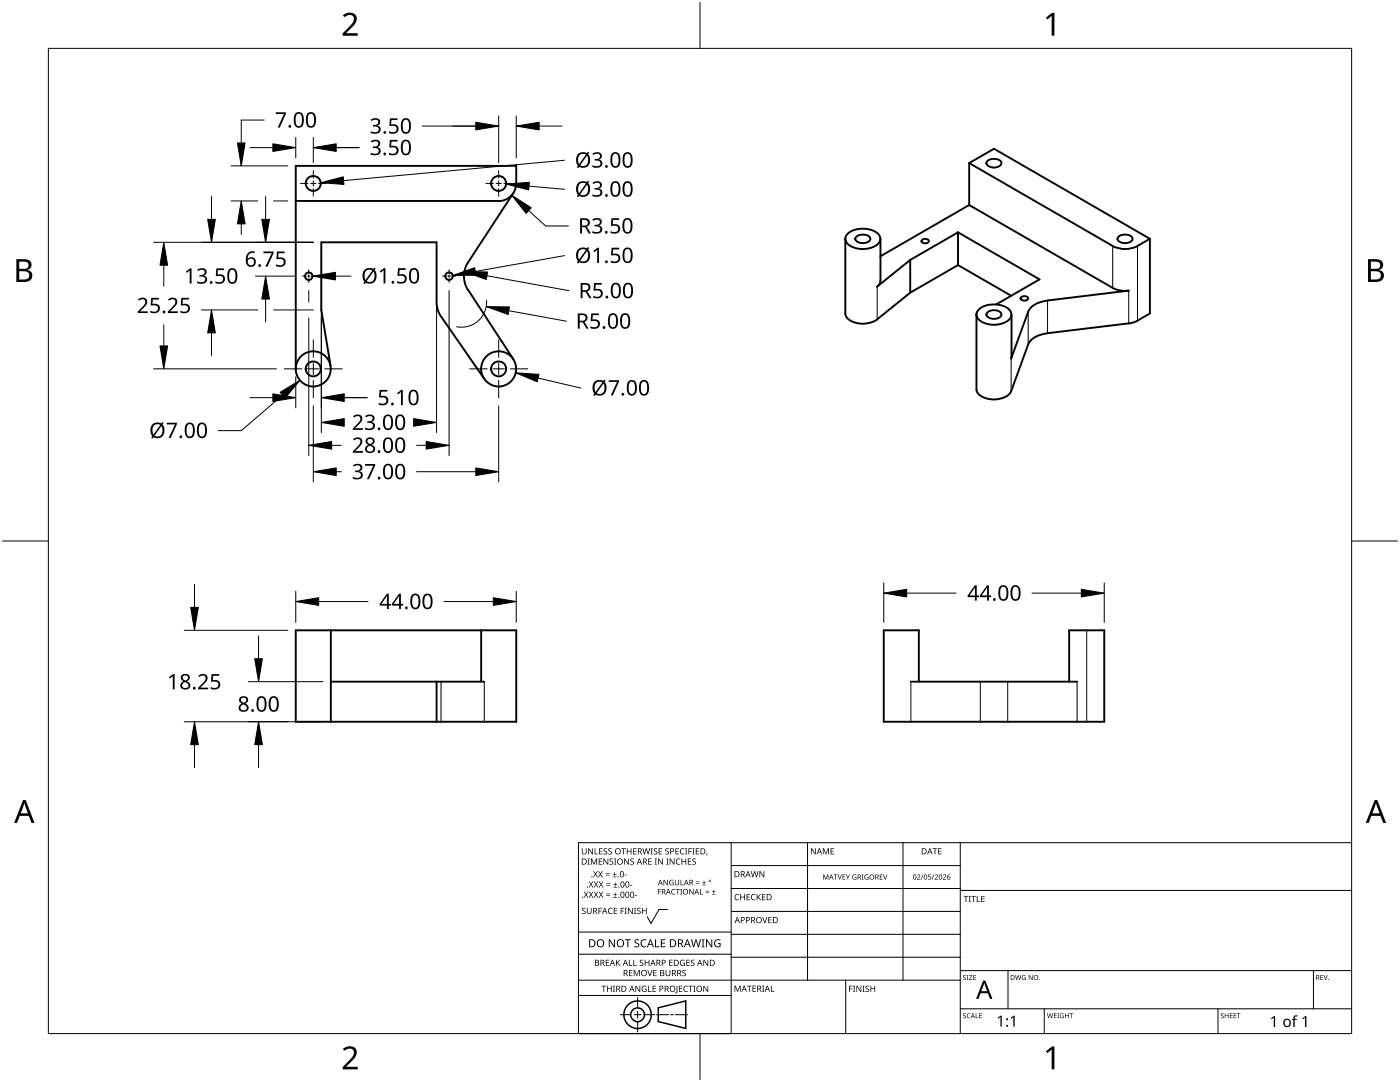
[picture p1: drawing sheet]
<svg xmlns="http://www.w3.org/2000/svg" width="279mm" height="216mm" viewBox="0 0 279 216" stroke-linecap="round" stroke-linejoin="round" font-family="sans-serif">
<g fill="none" stroke="#000" stroke-width=".38">
<path d="M102.5 38.5l-9.1 13.9a5.2 5.2 0 0 0 0 5.5M103 36.6a3.5 3.5 0 0 1-3.5 3.5h-40.5M103 36.6v-3.5h-44v40.5M193.4 32.5l28.7 16.6M193.4 32.5v8.4M193.4 32.5l5-2.8 31.1 17.9M197.2 32a2.2 2.2 0 0 1 2.6 .3 .85 .85 0 0 1-1 1.1 1.62 1.62 0 0 1-2-.8zM93.4 57.8l9.1 13.9M168.7 47.6v15a2.73 2.73 0 0 0 2.7 1.9h1.9l1-.3 .7-.4M169.1 46.8a4.9 4.9 0 0 1 6.2 0 1.55 1.55 0 0 1-.9 2.4 5 5 0 0 1-5.3-.7 1.27 1.27 0 0 1 0-1.7zM171 47.1a2.22 2.22 0 0 1 2.6 .3 .83 .83 0 0 1-.9 1.1 1.59 1.59 0 0 1-2-.8zM175.7 56a1.4 1.4 0 0 1-.7 1.2"/>
<path d="M175.7 47.6v8.4M181.7 51.9l-6.6 5.3M181.7 51.9v6.5M181.7 58.4l-6.6 5.3M184 47.9l.6-.2a.61 .61 0 0 1 .8 .4 .86 .86 0 0 1-1.5 0zM191.2 46.4l16.3 9.4-8.5 4.8M191.2 52.9l10.6 6.1M191.2 46.4l-9.5 5.5M191.2 52.9l-9.5 5.5M191.2 46.4v6.5M193.4 40.9l-17.7 10.2M193.4 40.9l28.7 16.5"/>
<path d="M203.7 59.4l.7-.3a.55 .55 0 0 1 .7 .6 .96 .96 0 0 1-1.4-.1zM222 57.4a5.6 5.6 0 0 0 3.3 .6l-16.3 2a4.6 4.6 0 0 0-3.8 2.2M223.3 47.1a2.22 2.22 0 0 1 2.7 .3 .83 .83 0 0 1-1 1.1 1.62 1.62 0 0 1-2-.8zM229.5 47.6l-2.5 1.5a5.5 5.5 0 0 1-5 0M229.5 47.6v14.9l-2.5 1.5M87.1 60.3l.3 1.5 .6 1.4M87.1 60.3v-12h-23v13.5l1.9 11.2M88 63.1l8.6 12.5M194.9 77.7a2.74 2.74 0 0 0 2.6 1.9 4 4 0 0 0 4.3-1.5M194.9 62.8v14.9M195.2 61.9a4.9 4.9 0 0 1 6.3 0 1.55 1.55 0 0 1-.9 2.4 4.9 4.9 0 0 1-5.4-.6 1.27 1.27 0 0 1 0-1.8zM197.2 62.2a2.08 2.08 0 0 1 2.6 .3 .83 .83 0 0 1-1 1.1 1.62 1.62 0 0 1-2-.8z"/>
<path d="M199 60.7h-.2M201.8 71.2v.3M201.9 62.8v8.3M205.2 62.2l-3.4 9.3M205.2 68.7l-3.4 9.4M225.3 64.5l-16.3 2a4.6 4.6 0 0 0-3.8 2.2M227 64l-1.7 .6M59 125.8h44v18.2h-44zM66 136h30.6M66 125.8v18.2M87.1 136v8M96 125.8v10.2"/>
<path d="M181.8 136h33.2M183.4 136v-10.2h-7v18.2h44v-18.2h-7v10.2"/>
<circle cx="62.5" cy="36.6" r="1.5"/>
<circle cx="99.5" cy="36.6" r="1.51"/>
<circle cx="61.6" cy="55.1" r=".75"/>
<circle cx="89.6" cy="55.1" r=".76"/>
<circle cx="62.5" cy="73.6" r="1.5"/>
<circle cx="62.5" cy="73.6" r="3.5"/>
<circle cx="99.5" cy="73.6" r="1.51"/>
<circle cx="99.5" cy="73.6" r="3.5"/>
</g>
<g fill="none" stroke="#000" stroke-width=".2">
<path d="M175.1 57.2v6.5M209.1 60v6.5M222.1 49.1v8.3M225.3 58v6.5M227 49.1v14.9M201.8 71.5v6.6M205.2 62.2v6.5M88 136v8M96.6 136v8M181.8 136v8M195.6 136v8M201.1 136v8"/>
<path d="M215 136v8M216.9 125.8v18.2"/>
</g>
<path d="M9.7 9.7h260v196.5h-260z" fill="none" stroke="#000" stroke-width=".2"/>
<path d="M139.7 .5v9.2M.5 108h9.2M269.7 108h9.2M139.7 206.2v9.2" fill="none" stroke="#000" stroke-width=".2"/>
<g fill="#000">
<path d="M68.4 3.1a1.64 1.64 0 0 1 2.8 .4 2.52 2.52 0 0 1-1.2 2.2l-.9 .9h2.3v.5h-3v-.4l1.2-1.2a1.95 1.95 0 0 0 .9-2.2 1.23 1.23 0 0 0-1.8 .1zM208.7 3.5l1.3-.9h.4v4.5h-.5v-4l-.9 .8zM68.4 209.3a1.64 1.64 0 0 1 2.8 .4 2.52 2.52 0 0 1-1.2 2.2l-.9 1h2.3v.5h-3v-.5l1.2-1.2a1.95 1.95 0 0 0 .9-2.1 1.23 1.23 0 0 0-1.8 .1zM208.7 209.8l1.3-1h.4v4.6h-.5v-4l-.9 .7z"/>
<path d="M3.3 51.7h1.3a1.28 1.28 0 0 1 1.7 1.3 1.04 1.04 0 0 1-.9 .9 1.23 1.23 0 0 1 1 1.5 1.23 1.23 0 0 1-1.5 .9h-1.6zM3.8 54.1v1.7h1a.86 .86 0 0 0 1-.9 .86 .86 0 0 0-1.1-.8zM3.8 52.2v1.4h.9a.78 .78 0 0 0 1-.7 .78 .78 0 0 0-1.1-.7z"/>
<path d="M273 51.7h1.3a1.28 1.28 0 0 1 1.7 1.3 1.04 1.04 0 0 1-.8 .9 1.23 1.23 0 0 1 1 1.5 1.23 1.23 0 0 1-1.6 .9h-1.6zM273.6 54.1v1.7h.9a.86 .86 0 0 0 1.1-.9 .86 .86 0 0 0-1.1-.8zM273.6 52.2v1.4h.8a.78 .78 0 0 0 1-.7 .78 .78 0 0 0-1.1-.7z"/>
<path d="M4.6 159.6h.5l1.8 4.6h-.6l-.6-1.4h-1.8l-.5 1.4h-.6zM4.8 160.2l-.7 2.1h1.5z"/>
<path d="M274.3 159.6h.6l1.7 4.6h-.6l-.5-1.4h-1.8l-.6 1.4h-.5zM274.6 160.2l-.7 2.1h1.4z"/>
</g>
<g fill="none" stroke="#000" stroke-width=".2">
<path d="M145.9 168.1v38.1h-30.5v-38.1h154.3M145.9 172.7h45.7M145.9 177.3h45.7M161.2 168.1v27.5M180.2 168.1v27.5M191.6 168.1v38.1M191.6 177.7h78.1M115.4 198.6h30.5M115.4 195.6h76.2M115.4 190.4h30.5M115.4 186h30.5M127.3 199v2.1"/>
<path d="M133.2 181.5h-1.7l-1.6 2.8-.7-1.4M145.9 181.9h45.7M145.9 186.4h45.7M145.9 191h45.7M168.8 195.6v10.6M191.6 193.7h78.1M201.2 193.7v7.6M262.1 193.7v7.6M123.8 202.5h2.1M126.6 202.5h1.3M127.3 201.8v1.4M127.3 203.8v2.1"/>
<path d="M128.6 202.5h2.1M131 202.5h2.4M133.8 202.5h.6M134.8 202.5h2.4M191.6 201.3h78.1M208.4 201.3v4.9M243.1 201.3v4.9"/>
</g>
<g fill="#000">
<path d="M116.1 169.3h.2v.8a.32 .32 0 0 0 .3 .3 .32 .32 0 0 0 .3-.3v-.8h.2v.8a.47 .47 0 0 1-.5 .4 .47 .47 0 0 1-.5-.5zM116.5 177.9h.2l.3 .5 .3-.5h.1l-.4 .6 .4 .6h-.1l-.3-.5-.4 .5h-.1l.4-.6zM117.3 171.3h.4l-.1 .1v1l.1 .1h-.4l.1-.1v-1zM117.4 169.3h.2l.6 1v-1h.1v1.2h-.1l-.7-1v1h-.1zM117.5 177.9h.2l.3 .5 .3-.5h.1l-.4 .6 .4 .6h-.1l-.4-.5-.3 .5h-.1l.4-.6zM117.5 175.9h.2l.3 .5 .3-.5h.1l-.4 .6 .5 .6h-.2l-.3-.5-.4 .5h-.1l.4-.6zM117.9 171.3h.3l.3 1 .4-1h.3v1.2h-.2v-1l-.4 1h-.1l-.4-1v1h-.2zM118.7 169.3h.1v1h.6v.2h-.7zM118.4 173.8h.1l.3 .5 .3-.5h.2l-.4 .6 .4 .7h-.1l-.4-.6-.3 .6h-.1l.4-.7zM118.5 177.9h.2l.2 .5 .3-.5h.2l-.4 .6 .4 .6h-.1l-.4-.5-.3 .5h-.1l.4-.6zM118.5 175.9h.2l.3 .5 .3-.5h.1l-.4 .6 .4 .6h-.1l-.3-.5-.4 .5h-.1l.4-.6zM119.5 171.3h.7v.1h-.6v.4h.5v.2h-.5v.4h.6v.1h-.7z"/>
<path d="M119.6 169.3h.6v.1h-.5v.4h.5v.1h-.5v.4h.5v.2h-.6zM119.4 173.8h.1l.3 .5 .3-.5h.2l-.4 .6 .4 .7h-.1l-.4-.6-.3 .6h-.2l.5-.7zM119.5 177.9h.1l.3 .5 .3-.5h.2l-.4 .6 .4 .6h-.1l-.4-.5-.3 .5h-.1l.4-.6zM119.5 175.9h.2l.3 .5 .3-.5h.1l-.4 .6 .4 .6h-.1l-.4-.5-.3 .5h-.1l.4-.6zM120.9 174.6h.8v.1h-.8zM120.9 174.2h.8v.1h-.8zM121 178.7h.8v.1h-.8zM121 178.3h.8v.1h-.8zM121 176.6h.8v.1h-.8zM121 176.3h.8v.1h-.8zM120.5 169.4l.4-.1h.3l-.1 .1a.25 .25 0 0 0-.4-.1 .25 .25 0 0 0 0 .4l.4 .3 .1 .2-.3 .3-.5-.1v-.1h.2a.27 .27 0 0 0 .4-.1 .27 .27 0 0 0-.3-.3l-.2-.2zM120.4 171.3h.2l.7 1-.1-1h.2v1.2h-.2l-.6-1v1h-.2z"/>
<path d="M121.4 169.4l.5-.1h.2v.1a.25 .25 0 0 0-.4-.1 .25 .25 0 0 0 0 .4l.4 .3v.2l-.2 .3-.5-.1v-.1h.1a.27 .27 0 0 0 .5-.1 .27 .27 0 0 0-.4-.3l-.2-.2zM122.3 174.9h.8v.2h-.8zM122.4 179h.8v.1h-.8zM122.4 177h.8v.1h-.8zM121.7 171.4l.4-.1 .3 .1-.1 .1a.25 .25 0 0 0-.4-.1 .25 .25 0 0 0 0 .4 .42 .42 0 0 1 .5 .5 .42 .42 0 0 1-.7 .2l-.1-.2 .2 .1a.27 .27 0 0 0 .5-.2 .27 .27 0 0 0-.4-.3l-.2-.2zM122.6 174h.1v.4h.4v.1h-.4v.4h-.1v-.4h-.3v-.1h.3zM122.7 178.1h.1v.4h.4v.1h-.4v.3h-.1v-.3h-.3v-.1h.3zM122.7 176.1h.2v.3h.3v.2h-.3v.3h-.2v-.3h-.3v-.2h.3zM122.6 171.3h.4l-.1 .1v1l.1 .1h-.4l.1-.1v-1zM124 169.3h.9v.1h-.4v1.1h-.1v-1.1h-.4zM124.7 174.5h.4v.2h-.4zM124.6 171.3h.1l.7 1v-1h.1v1.2h-.2l-.6-1v1h-.1z"/>
<path d="M125.7 176.6h.5v.1h-.5zM125.1 169.3h.1v.5h.7v-.5h.1v1.2h-.1v-.6h-.7v.6h-.1zM125.8 171.4l.5-.1 .2 .1v.1a.25 .25 0 0 0-.4-.1 .25 .25 0 0 0 0 .4 .42 .42 0 0 1 .4 .5 .42 .42 0 0 1-.7 .2v-.2l.1 .1a.27 .27 0 0 0 .5-.2 .27 .27 0 0 0-.4-.3l-.2-.2zM126.7 178.6h.4v.2h-.4zM126.4 169.3h.6v.1h-.5v.4h.5v.1h-.5v.4h.5v.2h-.6zM128.2 169.3h.2l.2 1 .3-1h.2l.2 1 .3-1h.1l-.3 1.2h-.1l-.3-1.1-.3 1.1h-.2zM129.4 171.3h.7v.1h-.6v.4h.5v.2h-.5v.4h.6v.1h-.7zM129.8 169.3h.5l-.2 .1v1l.2 .1h-.5l.2-.1v-1zM130.7 171.3h.4l-.1 .1v1l.1 .1h-.4l.1-.1v-1zM130.5 169.4l.4-.1h.3l-.1 .1a.25 .25 0 0 0-.4-.1 .25 .25 0 0 0 0 .4l.4 .3 .1 .2-.2 .3-.6-.1v-.1h.2a.27 .27 0 0 0 .4-.1 .27 .27 0 0 0-.3-.3l-.2-.2zM131.3 177.4h.6v.1h-.5v.4h.5v.1h-.5v.5h-.1zM131.4 169.3h.7v.1h-.5v.4h.5v.1h-.5v.4h.5v.2h-.7z"/>
<path d="M131.3 171.3h.2l.7 1v-1h.1v1.2h-.2l-.6-1v1h-.2zM132.4 175.6h.2l.6 .9v-.9h.1v1h-.2l-.6-.9v.9h-.1zM133 171.3h.4l-.1 .1v1l.1 .1h-.4l.1-.1v-1zM132.8 169.4l.4-.1h.3l-.1 .1a.25 .25 0 0 0-.3-.1 .25 .25 0 0 0 0 .4l.4 .3v.2l-.2 .3-.5-.1v-.1h.1a.27 .27 0 0 0 .5-.1 .27 .27 0 0 0-.4-.3l-.2-.2zM133.7 175.7l.5-.2 .2 .1v.1a.45 .45 0 0 0-.7 .4 .45 .45 0 0 0 .6 .4v-.3h-.2v-.1h.3v.5a.6 .6 0 0 1-.8-.1 .6 .6 0 0 1 .1-.8zM134.1 177.5l.4-.1h.3l-.1 .2a.44 .44 0 0 0-.6 .4 .44 .44 0 0 0 .6 .3 .52 .52 0 0 1-.7 0 .52 .52 0 0 1 .1-.8zM133.6 171.3h.2l.7 1v-1h.1v1.2h-.2l-.6-1v1h-.2zM134.9 177.4h.8v.1h-.4v1h-.1v-1h-.3zM135 171.5l.5-.2 .3 .1-.1 .1a.49 .49 0 0 0-.7 .4 .49 .49 0 0 0 .7 .5 .52 .52 0 0 1-.6 0 .52 .52 0 0 1-.2-.6zM134.8 169.3h.7v.1h-.6v.4h.5v.1h-.5v.4h.6v.2h-.7zM134.7 175.6h.1v.7a.28 .28 0 0 0 .3 .2 .28 .28 0 0 0 .3-.2v-.7h.1v.7a.42 .42 0 0 1-.4 .4 .42 .42 0 0 1-.4-.4zM135.8 175.6h.2v.9h.4v.1h-.6z"/>
<path d="M135.8 177.4h.3l-.1 .1v.9l.1 .1h-.3l.1-.1v-.9zM135.8 169.4l.4-.1h.4l-.1 .1h-.2a.49 .49 0 0 0-.4 .6 .49 .49 0 0 0 .7 .3 .52 .52 0 0 1-.7 .1 .52 .52 0 0 1-.2-.6zM136 171.3h.2v.5h.6v-.5h.1v1.2h-.1v-.5h-.6v.5h-.2zM136.7 169.3h.5l-.2 .1v1l.2 .1h-.5l.2-.1v-1zM137.4 169.3h.7v.1h-.6v.4h.5v.2h-.5v.5h-.1zM137.3 171.3h.7v.1h-.6v.4h.5v.2h-.5v.4h.6v.1h-.7zM137.6 177.4h.1l.6 .9v-.9h.1v1.1h-.1l-.6-.9v.9h-.1zM138.2 169.3h.4l-.1 .1v1l.1 .1h-.4l.1-.1v-1zM138.9 176.2h.7v.1h-.7zM138.9 175.9h.7v.1h-.7zM138.2 171.4l.4-.1 .3 .1-.1 .1a.25 .25 0 0 0-.4-.1 .25 .25 0 0 0 0 .4 .42 .42 0 0 1 .5 .5 .42 .42 0 0 1-.7 .2l-.1-.2 .2 .1a.27 .27 0 0 0 .5-.2 .27 .27 0 0 0-.4-.3l-.2-.2zM138.9 169.3h.6v.1h-.5v.4h.5v.1h-.5v.4h.5v.2h-.6z"/>
<path d="M139.7 177.4h.1v1h.5v.1h-.6zM140.1 176.5h.8v.1h-.8zM140.5 175.7h.1v.3h.3v.2h-.3v.3h-.1v-.3h-.4v-.2h.4zM140.8 178h.7v.2h-.7zM140.8 177.7h.7v.1h-.7zM141 170.3h.2l-.3 .4zM142.1 178.4h.7v.1h-.7zM142.4 177.6h.1v.3h.3v.1h-.3v.3h-.1v-.3h-.3v-.1h.3zM146.8 178.6l.4-.2 .3 .1v.1a.49 .49 0 0 0-.7 .4 .49 .49 0 0 0 .7 .5 .52 .52 0 0 1-.7 0 .52 .52 0 0 1-.2-.6zM147.7 178.4h.2v.5h.6v-.5h.2v1.2h-.2v-.5h-.6v.5h-.2zM149 178.4h.7v.1h-.5v.4h.4v.2h-.4v.4h.5v.1h-.7zM150 178.6l.5-.2 .3 .1-.1 .1a.49 .49 0 0 0-.7 .4 .49 .49 0 0 0 .8 .5 .52 .52 0 0 1-.7 0 .52 .52 0 0 1-.2-.6z"/>
<path d="M149.8 173.8h.2l.3 1.1 .2-1.1h.2l.3 1.1 .2-1.1h.2l-.3 1.2h-.2l-.3-1-.3 1h-.1zM151 178.4h.2v.6l.5-.6h.2l-.5 .5 .5 .7h-.2l-.4-.6-.1 .6h-.2zM151.6 173.8h.1l.7 1v-1h.1v1.2h-.1l-.7-1v1h-.1zM152.1 178.4h.7v.1h-.6v.4h.5v.2h-.5v.4h.6v.1h-.7zM161.8 169.3h.2l.7 1v-1h.1v1.2h-.2l-.6-1v1h-.2zM164.3 174.5h.2l.3 .8 .3-.8h.2v1h-.1v-.9l-.5 .9-.3-.9v.9h-.1zM164.2 169.3h.2l.4 .9 .4-.9h.2v1.2h-.1v-1.1l-.4 1.1h-.1l-.4-1.1v1.1h-.2zM165.8 169.3h.6v.1h-.5v.4h.5v.1h-.5v.4h.5v.2h-.6zM166.4 174.5h.7v.1h-.3v.9h-.1v-.9h-.3zM167.2 174.5h.1l.3 .9 .3-.9h.1l-.3 1h-.2zM168.2 174.5h.5v.1h-.4v.3h.4v.1h-.4v.4h.4v.1h-.5zM168.8 174.5h.1l.3 .5 .3-.5h.1l-.3 .6v.4h-.2v-.4z"/>
<path d="M170.2 174.6l.5-.1h.2v.2a.42 .42 0 0 0-.7 .3 .42 .42 0 0 0 .6 .4v-.3h-.2v-.1h.3v.5a.56 .56 0 0 1-.7-.1 .56 .56 0 0 1 0-.8zM172 174.5h.3l-.1 .1v.8l.1 .1h-.3l.1-.1v-.8zM172.6 174.6l.5-.1h.2v.2a.42 .42 0 0 0-.7 .3 .42 .42 0 0 0 .6 .4v-.3h-.2v-.1h.3v.5a.56 .56 0 0 1-.7-.1 .56 .56 0 0 1 0-.8zM175.6 174.5h.6v.1h-.5v.3h.4v.1h-.4v.4h.5v.1h-.6zM176.2 174.5h.2l.3 .9 .3-.9h.1l-.4 1h-.1zM183 174.6a.37 .37 0 0 1 .6 0 .37 .37 0 0 1-.2 .6l-.2 .2h.5v.1h-.7l.3-.4a.27 .27 0 0 0 .3-.3 .27 .27 0 0 0-.4-.2zM184.2 174.5h.1l-.4 1h-.1zM185.3 174.5h.5v.1h-.4v.3h.1a.33 .33 0 0 1 .3 .5 .33 .33 0 0 1-.6 0 .27 .27 0 0 0 .4 .1 .27 .27 0 0 0 .1-.4 .27 .27 0 0 0-.4-.1zM186.3 174.5h.2l-.4 1h-.2zM186.1 169.3h.9v.1h-.3v1.1h-.2v-1.1h-.4zM186.5 174.6a.37 .37 0 0 1 .6 0 .37 .37 0 0 1-.2 .6l-.2 .2h.5v.1h-.7l.3-.4a.27 .27 0 0 0 .3-.3 .27 .27 0 0 0-.4-.2zM187.2 169.3h.7v.1h-.5v.4h.5v.1h-.5v.4h.5v.2h-.7z"/>
<path d="M188.2 174.6a.37 .37 0 0 1 .6 0 .37 .37 0 0 1-.3 .6l-.2 .2h.5v.1h-.6l.2-.4a.27 .27 0 0 0 .3-.3 .27 .27 0 0 0-.4-.2zM192.3 178.8h.9v.1h-.3v1.1h-.2v-1.1h-.4zM193.3 178.8h.5l-.2 .1v1l.2 .1h-.5l.2-.1v-1zM193.8 178.8h1v.1h-.4v1.1h-.2v-1.1h-.4zM194.9 178.8h.2v1.1h.5v.1h-.7zM195.8 178.8h.7v.1h-.5v.4h.5v.1h-.5v.5h.5v.1h-.7zM116.2 181.3l.4-.2 .3 .1-.1 .1a.25 .25 0 0 0-.4-.1 .25 .25 0 0 0 0 .4l.4 .2 .1 .3-.3 .3-.5-.1v-.1h.2a.27 .27 0 0 0 .4-.1 .27 .27 0 0 0-.3-.3l-.2-.2zM117.1 181.1h.2v.8a.32 .32 0 0 0 .3 .3 .32 .32 0 0 0 .3-.3v-.8h.2v.8a.47 .47 0 0 1-.5 .5 .47 .47 0 0 1-.5-.5zM119.4 181.1h.7v.2h-.5v.4h.5v.1h-.5v.6h-.2zM120 196.7h1v.1h-.4v1.1h-.2v-1.1h-.4zM120.9 191.5h.7v.1h-.5v.4h.4v.2h-.4v.4h.5v.1h-.7zM121.5 181.3l.4-.2 .4 .1-.1 .1a.49 .49 0 0 0-.7 .5 .49 .49 0 0 0 .7 .4 .52 .52 0 0 1-.6 .1 .52 .52 0 0 1-.3-.6z"/>
<path d="M121.1 196.7h.2v.5h.6v-.5h.2v1.2h-.2v-.6h-.6v.6h-.2zM121.5 187.4h.2l.9 1.3v-1.3h.1v1.6h-.2l-.8-1.3v1.3h-.2zM122.3 196.7h.4l-.1 .1v1l.1 .1h-.4l.2-.1v-1zM122.5 181.1h.7v.2h-.6v.4h.5v.1h-.5v.4h.6v.2h-.7zM122.9 191.5h.2v.6l.5-.6h.2l-.5 .5 .5 .7h-.2l-.4-.6-.1 .6h-.2zM123.9 181.1h.6v.2h-.5v.4h.5v.1h-.5v.6h-.1zM124.7 181.1h.4l-.2 .2v.9l.2 .2h-.4l.1-.2v-.9zM124.7 187.4h1.2v.2h-.5v1.4h-.2v-1.4h-.5zM125.5 191.5h.2v1.1h.5v.1h-.7zM125.5 193.6h.7v.1h-.5v.4h.5v.1h-.5v.4h.5v.2h-.7zM125.3 181.1h.2l.7 1.1-.1-1.1h.2v1.3h-.2l-.6-1v1h-.2zM126.4 191.5h.2v1.1h.5v.1h-.7z"/>
<path d="M126.5 181.1h.5l-.2 .2v.9l.2 .2h-.5l.2-.2v-.9zM126.5 193.6h.2l.4 1 .4-1h.2v1.2h-.2v-1.1l-.4 1.1h-.1l-.4-1.1v1.1h-.1zM126.7 187.6l.3-.2 .6 .1-.2 .1a.33 .33 0 0 0-.6 .2 .33 .33 0 0 0 .4 .4 .47 .47 0 0 1 .4 .6 .47 .47 0 0 1-.7 .2h-.3v-.2h.2a.35 .35 0 0 0 .6-.2 .35 .35 0 0 0-.5-.4l-.3-.2zM126.8 196.7h.2l.6 1v-1h.2v1.2h-.2l-.7-1 .1 1h-.2zM127.2 181.3l.4-.2 .3 .1-.1 .1a.25 .25 0 0 0-.4-.1 .25 .25 0 0 0 0 .4l.4 .2 .1 .3-.3 .3-.5-.1v-.1h.2a.27 .27 0 0 0 .4-.1 .27 .27 0 0 0-.3-.3l-.2-.2zM127.7 191.6l.5-.1 .2 .1v.1a.25 .25 0 0 0-.4-.1 .25 .25 0 0 0 0 .4l.4 .2v.3l-.2 .2h-.5v-.2l.1 .1a.27 .27 0 0 0 .5-.2 .27 .27 0 0 0-.4-.3l-.2-.2zM128 187.6l.6-.2 .4 .1v.2a.64 .64 0 0 0-1 .5 .64 .64 0 0 0 1 .6v.2a.83 .83 0 0 1-1.1-.3 .83 .83 0 0 1 .1-1.1zM128.2 196.8l.6-.1 .2 .1v.1a.5 .5 0 0 0-.8 .4 .5 .5 0 0 0 .7 .5v-.4h-.3v-.1h.4v.6a.66 .66 0 0 1-.8-.2 .66 .66 0 0 1 0-.9zM128.1 181.1h.2v.6h.6v-.6h.2v1.3h-.2v-.6h-.6v.6h-.2zM129.2 193.6h.1l.4 1 .3-1h.2l-.4 1.2h-.2zM129.3 196.7h.2v1.1h.5v.1h-.7zM128.7 191.5h.1v.5h.6v-.5h.2v1.2h-.2v-.5h-.6v.5h-.1z"/>
<path d="M130.7 187.4h.2v1.4h.7v.2h-.9zM130.2 196.7h.7v.1h-.5v.4h.5v.1h-.5v.5h.5v.1h-.7zM130.4 193.6h.6v.1h-.5v.4h.5v.1h-.5v.4h.5v.2h-.6zM131.9 187.4h.9v.2h-.7v.5h.6v.2h-.6v.5h.7v.2h-.9zM132.8 193.6h.2v.7a.32 .32 0 0 0 .3 .4 .32 .32 0 0 0 .3-.4v-.7h.2v.7a.47 .47 0 0 1-.5 .5 .47 .47 0 0 1-.5-.5zM133.5 191.5h.7v.1h-.5v.4h.5v.2h-.5v.4h.5v.1h-.7zM135 196.7h.2v1.3l-.1 .2h-.3l-.1-.1 .3-.2zM135.5 196.7h.7v.1h-.5v.4h.4v.1h-.4v.5h.5v.1h-.7zM135.8 191.7l.5-.2 .4 .1-.1 .1a.5 .5 0 0 0-.8 .4 .5 .5 0 0 0 .7 .5v-.4h-.2v-.1h.4v.6a.66 .66 0 0 1-.9-.1 .66 .66 0 0 1 0-.9zM136.2 193.7l.4-.2 .3 .1-.1 .1a.25 .25 0 0 0-.4-.1 .25 .25 0 0 0 0 .4 .42 .42 0 0 1 .5 .6 .42 .42 0 0 1-.7 .2l-.1-.2h.2a.27 .27 0 0 0 .5-.1 .27 .27 0 0 0-.4-.3l-.2-.2zM136.5 196.8l.5-.1 .3 .1-.1 .1a.49 .49 0 0 0-.7 .4 .49 .49 0 0 0 .8 .4 .52 .52 0 0 1-.7 .1 .52 .52 0 0 1-.2-.6zM137 191.5h.7v.1h-.6v.4h.5v.2h-.5v.4h.6v.1h-.7z"/>
<path d="M137.4 196.7h.9v.1h-.4v1.1h-.1v-1.1h-.4zM137.9 191.6l.4-.1 .3 .1-.1 .1a.25 .25 0 0 0-.4-.1 .25 .25 0 0 0 0 .4l.4 .2 .1 .3-.2 .2h-.6v-.2l.2 .1a.27 .27 0 0 0 .5-.2 .27 .27 0 0 0-.4-.3l-.2-.2zM138.4 196.7h.4l-.1 .1v1l.1 .1h-.4l.1-.1v-1zM137.9 187.4h.2l.3 1.4 .4-1.4h.2l.4 1.4 .3-1.4h.2l-.4 1.6h-.2l-.4-1.3-.4 1.3h-.2zM140 187.4h.6l-.2 .2v1.3l.2 .1h-.6l.2-.1v-1.3zM140.4 196.7h.1l.7 1v-1h.1v1.2h-.1l-.7-1v1h-.1zM140.4 191.5h.2l.6 1v-1h.1v1.2h-.1l-.7-1v1h-.1zM140.9 187.4h.2l.9 1.3v-1.3h.2v1.6h-.3l-.8-1.3v1.3h-.2zM142.7 187.6l.7-.2 .4 .1-.1 .2a.65 .65 0 0 0-1 .5 .65 .65 0 0 0 .9 .6v-.4h-.3v-.2h.5v.7a.86 .86 0 0 1-1.1-.1 .86 .86 0 0 1 0-1.2zM146.6 196.7h.2l.4 1 .4-1h.2v1.2h-.1v-1.1l-.4 1.1h-.2l-.4-1.1v1.1h-.1zM149.1 196.7h.9v.1h-.4v1.1h-.1v-1.1h-.4zM150.2 196.7h.7v.1h-.6v.4h.5v.1h-.5v.5h.6v.1h-.7z"/>
<path d="M152.1 183h.2l.3 1 .4-1h.2l-.5 1.2h-.1zM152.1 196.7h.4l-.1 .1v1l.1 .1h-.4l.1-.1v-1zM153.8 196.7h.2v1.1h.5v.1h-.7zM153.3 183h.7v.1h-.5v.4h.5v.1h-.5v.5h.5v.1h-.7zM169.5 196.7h.6v.1h-.5v.5h.5v.1h-.5v.5h-.1zM170.2 196.7h.5l-.2 .1v1l.2 .1h-.5l.2-.1v-1zM170.9 196.7h.2l.6 1v-1h.2v1.2h-.2l-.6-1v1h-.2zM172.1 196.7h.5l-.2 .1v1l.2 .1h-.5l.2-.1v-1zM172.8 196.8l.4-.1h.2v.2a.25 .25 0 0 0-.4-.1 .25 .25 0 0 0 0 .4l.4 .2 .1 .3-.3 .2h-.5v-.2l.2 .1a.27 .27 0 0 0 .4-.2 .27 .27 0 0 0-.3-.3l-.3-.2zM173.7 196.7h.2v.5h.6v-.5h.2v1.2h-.2v-.6h-.6v.6h-.2zM192.2 194.7l.4-.1h.2l-.1 .1a.24 .24 0 0 0-.3 0 .24 .24 0 0 0-.1 .3 .24 .24 0 0 0 .4 .1l.1 .1-.1 .3h-.4l-.1-.1a.24 .24 0 0 0 .3 .1 .24 .24 0 0 0 .1-.3l-.4-.3zM192.9 194.6h.4l-.1 .1v.7l.1 .1h-.4l.1-.1v-.7z"/>
<path d="M193.4 194.6h.6l-.5 .8h.6v.1h-.7l.5-.8h-.5zM194.2 194.6h.6v.1h-.4v.3h.4v.1h-.4v.3h.4v.1h-.6zM202.6 194.6h.1l.2 .8 .2-.8h.2l.2 .8 .2-.8h.1l-.2 .9h-.2l-.2-.8-.2 .8h-.2zM204.1 194.7l.3-.1h.3l-.1 .1a.4 .4 0 0 0-.6 .4 .4 .4 0 0 0 .6 .3v-.3l-.2-.1h.3v.5a.53 .53 0 0 1-.7-.1 .53 .53 0 0 1 .1-.7zM205.3 194.6h.2l.5 .8v-.8h.1v.9h-.2l-.5-.8v.8h-.1zM263.5 194.6h.6v.1h-.5v.3h.4v.1h-.4v.3h.5v.1h-.6zM264.1 194.6h.2l.2 .8 .3-.8h.2l-.4 .9h-.1zM192.2 202.3l.4-.1h.2l-.1 .1a.24 .24 0 0 0-.3 0 .24 .24 0 0 0-.1 .3 .24 .24 0 0 0 .4 .1l.1 .2-.1 .2-.4 .1-.1-.2a.24 .24 0 0 0 .3 .1 .24 .24 0 0 0 .1-.3l-.4-.2zM193.1 202.3l.6-.1-.3 .1a.4 .4 0 0 0-.3 .5 .4 .4 0 0 0 .5 .2 .46 .46 0 0 1-.6 0 .46 .46 0 0 1 .1-.7zM194.7 202.2h.1v.8h.5v.2h-.6zM195.4 202.2h.6v.1h-.4v.3h.4v.1h-.4v.4h.4v.1h-.6zM199.1 203.1l.6-.4h.2v2.1h-.2v-1.9l-.5 .4z"/>
<path d="M201.7 203.1l.6-.4h.2v2.1h-.3v-1.9l-.4 .4zM209 202.2h.1l.2 .8 .2-.8h.1l.3 .8 .2-.8h.1l-.3 1h-.1l-.2-.9-.3 .9h-.1zM210.3 202.2h.6v.1h-.4v.3h.3v.1h-.3v.4h.4v.1h-.6zM211 202.2h.4l-.2 .1v.8l.2 .1h-.4l.1-.1v-.8zM211.6 202.3l.7-.1-.1 .1a.4 .4 0 0 0-.6 .4 .4 .4 0 0 0 .6 .3v-.2l-.2-.2h.3v.5a.53 .53 0 0 1-.7-.1 .53 .53 0 0 1 0-.7zM212.5 202.2h.2v.4h.5v-.4h.1v1h-.1v-.5h-.5v.5h-.2zM213.4 202.2h.8v.1h-.3v.9h-.2v-.9h-.3zM243.7 202.3l.3-.1h.2v.1a.24 .24 0 0 0-.3 0 .24 .24 0 0 0-.1 .3 .24 .24 0 0 0 .3 .1l.1 .2-.1 .2-.4 .1-.1-.2a.24 .24 0 0 0 .4 .1 .24 .24 0 0 0 0-.3l-.3-.2zM244.4 202.2h.2v.4h.5v-.4h.1v1h-.1v-.5h-.5v.5h-.2zM245.4 202.2h.6v.1h-.4v.3h.4v.1h-.4v.4h.4v.1h-.6zM246.2 202.2h.5v.1h-.4v.3h.4v.1h-.4v.4h.4v.1h-.5zM246.8 202.2h.8v.1h-.3v.9h-.2v-.9h-.3z"/>
<path d="M253.7 203.2l.6-.5h.2v2.2h-.3v-1.9l-.4 .4zM258.2 202.7l.3-.1h.5l-.1 .3-.4-.1-.1 .2v.3h.4v.2h-.4v1.4h-.3v-1.4h-.3l.3-.2zM259.9 203.2l.6-.5h.2v2.2h-.2v-1.9l-.5 .4z"/>
<path d="M116.1 171.3h.4a.61 .61 0 0 1 .6 .6 .61 .61 0 0 1-.6 .6h-.4zM116.3 171.4v1h.1a.48 .48 0 0 0 .5-.5 .48 .48 0 0 0-.4-.5z"/>
<path d="M122.7 169.9a.61 .61 0 0 1 1.2 0 .61 .61 0 0 1-1.2 0zM123 169.5a.47 .47 0 0 0-.1 .7 .47 .47 0 0 0 .8 0v-.1a.45 .45 0 0 0-.1-.6 .45 .45 0 0 0-.6 0z"/>
<path d="M123.1 171.9a.61 .61 0 0 1 1.2 0 .61 .61 0 0 1-1.2 0zM123.5 171.5l-.2 .4a.45 .45 0 0 0 .7 .4 .45 .45 0 0 0 0-.8l-.2-.1z"/>
<path d="M123.9 173.9a.51 .51 0 0 1 .6 .1 .51 .51 0 0 1 0 .7 .44 .44 0 0 1-.6 .3 .44 .44 0 0 1-.2-.6zM123.9 174v.1a.48 .48 0 0 0 .3 .8 .53 .53 0 0 0 .2-.5 .53 .53 0 0 0-.4-.4z"/>
<path d="M124 178a.44 .44 0 0 1 .5 0 .44 .44 0 0 1 .1 .5 .46 .46 0 0 1-.4 .7 .46 .46 0 0 1-.4-.7zM124.1 178.1l-.1 .2a.45 .45 0 0 0 .3 .7 .53 .53 0 0 0 .2-.5 .53 .53 0 0 0-.4-.4z"/>
<path d="M124 176a.44 .44 0 0 1 .5 0 .44 .44 0 0 1 .1 .5 .46 .46 0 0 1-.4 .6 .46 .46 0 0 1-.4-.7zM124.1 176.1l-.1 .4a.31 .31 0 0 0 .2 .5 .31 .31 0 0 0 .3-.5l-.1-.4z"/>
<path d="M124.9 178a.5 .5 0 0 1 .7 .1 .5 .5 0 0 1 0 .6 .44 .44 0 0 1-.6 .4 .44 .44 0 0 1-.2-.6zM125 178.1a.48 .48 0 0 0-.1 .6 .48 .48 0 0 0 .4 .3l.1-.8-.2-.2z"/>
<path d="M124.9 176a.44 .44 0 0 1 .6 0 .44 .44 0 0 1 .1 .5 .46 .46 0 0 1-.5 .6 .46 .46 0 0 1-.3-.7zM125 176.1l-.1 .4a.31 .31 0 0 0 .3 .5 .31 .31 0 0 0 .2-.5v-.4z"/>
<path d="M125.9 178a.5 .5 0 0 1 .6 .1 .5 .5 0 0 1 0 .6 .44 .44 0 0 1-.5 .4 .44 .44 0 0 1-.2-.6zM126 178.1l-.1 .1a.48 .48 0 0 0 .4 .8 .53 .53 0 0 0 .2-.5 .53 .53 0 0 0-.5-.4z"/>
<path d="M127.3 169.3h.3a.35 .35 0 0 1 .5 .2 .35 .35 0 0 1-.3 .4l.4 .6h-.2l-.3-.5h-.3v.5h-.1zM127.4 169.4v.4h.2a.23 .23 0 0 0 .3-.2 .23 .23 0 0 0-.3-.2z"/>
<path d="M127.5 171.3h.2l.4 1.2h-.1l-.2-.4h-.4l-.2 .4h-.1zM127.6 171.5l-.2 .5h.4z"/>
<path d="M128.3 171.3h.3a.35 .35 0 0 1 .5 .2 .35 .35 0 0 1-.3 .5l.4 .5h-.2l-.3-.5h-.2v.5h-.2zM128.5 171.4v.5h.1a.23 .23 0 0 0 .3-.2 .23 .23 0 0 0-.3-.3z"/>
<path d="M131.7 175.5h.1l.5 1.1h-.2l-.1-.3h-.4l-.2 .3h-.1zM131.8 175.7l-.2 .5h.4z"/>
<path d="M132.1 177.4h.3a.31 .31 0 0 1 .4 .2 .31 .31 0 0 1-.2 .4l.3 .5h-.2l-.3-.5h-.2v.5h-.1zM132.2 177.5v.4h.2a.21 .21 0 0 0 .2-.2 .21 .21 0 0 0-.2-.2z"/>
<path d="M133.3 177.4h.1l.5 1.1h-.2l-.1-.4h-.4l-.2 .4h-.1zM133.4 177.5l-.2 .5h.4z"/>
<path d="M133.8 169.3h.6l.1 .2-.1 .4-.5 .1v.5h-.1zM133.9 169.4v.5a.29 .29 0 0 0 .5-.3 .29 .29 0 0 0-.5-.2z"/>
<path d="M136.9 175.5h.1l.4 1.1h-.1l-.1-.3h-.5l-.1 .3h-.1zM137 175.7l-.2 .5h.3z"/>
<path d="M136.2 177.9a.55 .55 0 0 1 1.1 0 .55 .55 0 0 1-1.1 0zM136.4 177.9a.45 .45 0 0 0 .9 0 .45 .45 0 0 0-.9 0z"/>
<path d="M137.6 175.6h.3a.31 .31 0 0 1 .4 .2 .31 .31 0 0 1-.2 .4l.3 .4h-.2l-.2-.4h-.3v.4h-.1zM137.7 175.7v.4h.2a.21 .21 0 0 0 .3-.2 .21 .21 0 0 0-.3-.2z"/>
<path d="M139 177.4h.1l.4 1.1h-.1l-.1-.4h-.5l-.1 .4h-.1zM139.1 177.5l-.2 .5h.3z"/>
<path d="M139.8 169.3h.4a.54 .54 0 0 1 .6 .6 .56 .56 0 0 1-.7 .6h-.3zM140 169.4v.9h.1a.48 .48 0 0 0 .5-.4 .48 .48 0 0 0-.4-.5z"/>
<path d="M141.4 175.8a.25 .25 0 0 1 .5 0 .25 .25 0 0 1-.5 0zM141.5 175.8a.15 .15 0 0 0 .3 0 .15 .15 0 0 0-.3 0z"/>
<path d="M146.6 173.8h.4a.61 .61 0 0 1 .6 .6 .61 .61 0 0 1-.7 .6h-.3zM146.8 174v.9h.1a.43 .43 0 0 0 .5-.5 .41 .41 0 0 0-.4-.4z"/>
<path d="M147.8 173.8h.4a.35 .35 0 0 1 .4 .3 .35 .35 0 0 1-.2 .4l.3 .5h-.2l-.3-.5h-.2v.5h-.2zM148 174v.4h.2a.23 .23 0 0 0 .3-.2 .23 .23 0 0 0-.3-.2z"/>
<path d="M149.2 173.8h.1l.5 1.2h-.1l-.2-.3h-.5l-.1 .3h-.2zM149.3 174l-.2 .5h.4z"/>
<path d="M153 178.4h.4a.55 .55 0 0 1 .6 .6 .56 .56 0 0 1-.6 .6h-.4zM153.2 178.5v1h.1a.48 .48 0 0 0 .5-.5 .48 .48 0 0 0-.4-.5z"/>
<path d="M163.4 169.2h.2l.5 1.3h-.2l-.2-.4h-.4l-.2 .4h-.1zM163.5 169.4l-.2 .6h.4z"/>
<path d="M165.8 174.5h.2l.4 1h-.2l-.1-.3h-.4l-.1 .3h-.2zM165.9 174.6l-.2 .5h.4z"/>
<path d="M171.2 174.5h.2a.29 .29 0 0 1 .4 .2 .29 .29 0 0 1-.2 .4l.3 .4h-.2l-.2-.4h-.2v.4h-.1zM171.3 174.6v.4h.1a.2 .2 0 0 0 .3-.2 .2 .2 0 0 0-.3-.2z"/>
<path d="M173.4 175a.55 .55 0 0 1 1.1 0 .55 .55 0 0 1-1.1 0zM173.7 175a.38 .38 0 0 0 .7 0 .38 .38 0 0 0-.7 0z"/>
<path d="M174.7 174.5h.3a.29 .29 0 0 1 .3 .2 .29 .29 0 0 1-.2 .4l.3 .4h-.1l-.3-.4h-.2v.4h-.1zM174.8 174.6v.4h.2a.2 .2 0 0 0 .2-.2 .2 .2 0 0 0-.2-.2z"/>
<path d="M182.3 174.6h.4l.2 .5a.38 .38 0 0 1-.5 .4 .38 .38 0 0 1-.2-.6zM182.4 174.6l-.1 .2a.38 .38 0 0 0 .3 .6 .41 .41 0 0 0 .2-.5 .41 .41 0 0 0-.4-.3z"/>
<path d="M184 169.3h.3a.61 .61 0 0 1 .6 .6 .61 .61 0 0 1-.6 .6h-.3zM184.1 169.4v.9h.2a.43 .43 0 0 0 .5-.4 .41 .41 0 0 0-.5-.5z"/>
<path d="M184.5 174.6l.1-.1a.51 .51 0 0 1 .4 .5 .51 .51 0 0 1-.4 .5l-.2-.4zM184.6 174.6l-.1 .2a.38 .38 0 0 0 .3 .6 .41 .41 0 0 0 .2-.5 .41 .41 0 0 0-.4-.3z"/>
<path d="M185.5 169.2h.1l.5 1.3h-.1l-.2-.4h-.5l-.1 .4h-.2zM185.6 169.4l-.2 .6h.4z"/>
<path d="M187.5 174.6l.1-.1a.51 .51 0 0 1 .4 .5 .51 .51 0 0 1-.5 .5l-.1-.4zM187.6 174.6l-.1 .2a.38 .38 0 0 0 .3 .6 .41 .41 0 0 0 .1-.5 .41 .41 0 0 0-.3-.3z"/>
<path d="M189.1 174.6l.5-.1-.4 .2-.1 .3a.33 .33 0 0 1 .5 .1 .33 .33 0 0 1-.2 .5 .33 .33 0 0 1-.4-.4zM189.1 175.2a.25 .25 0 0 0 .5 0 .25 .25 0 0 0-.5 0z"/>
<path d="M118.4 181.1h.3a.35 .35 0 0 1 .4 .3 .35 .35 0 0 1-.2 .4l.3 .6h-.1l-.3-.5h-.3v.5h-.1zM118.5 181.3v.4h.2a.23 .23 0 0 0 .3-.2 .23 .23 0 0 0-.3-.2z"/>
<path d="M118.7 191.5h.4a.31 .31 0 0 1 .4 .2 .31 .31 0 0 1-.2 .4 .33 .33 0 0 1 .3 .4 .33 .33 0 0 1-.4 .2h-.5zM118.9 192.2v.4h.2a.23 .23 0 0 0 .3-.2 .23 .23 0 0 0-.3-.2zM118.9 191.6v.4h.2a.21 .21 0 0 0 .3-.2 .21 .21 0 0 0-.3-.2z"/>
<path d="M117.6 187.4h.5a.71 .71 0 0 1 .7 .8 .73 .73 0 0 1-.8 .8h-.4zM117.8 187.6v1.2h.2a.56 .56 0 0 0 .6-.6 .54 .54 0 0 0-.6-.6z"/>
<path d="M119.8 191.5h.4a.35 .35 0 0 1 .4 .3 .35 .35 0 0 1-.2 .4l.3 .5h-.2l-.3-.5h-.2v.5h-.2zM120 191.6v.5h.2a.23 .23 0 0 0 .3-.2 .23 .23 0 0 0-.3-.3z"/>
<path d="M119.3 187.6a.74 .74 0 0 1 .9-.1 .74 .74 0 0 1 .4 .7 .77 .77 0 0 1-1.1 .8 .77 .77 0 0 1-.3-1.3zM119.5 187.7l-.2 .5a.56 .56 0 0 0 .7 .6 .56 .56 0 0 0 .3-.9 .51 .51 0 0 0-.8-.2z"/>
<path d="M120.6 181.1h.2l.4 1.3h-.1l-.2-.4h-.4l-.2 .4h-.1zM120.7 181.3l-.2 .6h.4z"/>
<path d="M122.2 191.5h.1l.5 1.2h-.2l-.1-.3h-.5l-.2 .3h-.1zM122.2 191.7l-.2 .5h.4z"/>
<path d="M123 196.7h.3a.35 .35 0 0 1 .4 .2 .35 .35 0 0 1-.2 .5l.3 .5h-.1l-.3-.5h-.3v.5h-.1zM123.1 196.8v.5h.2a.23 .23 0 0 0 .3-.3 .23 .23 0 0 0-.3-.2z"/>
<path d="M123.3 187.6a.74 .74 0 0 1 .8-.1 .74 .74 0 0 1 .5 .7 .77 .77 0 0 1-1.1 .8 .77 .77 0 0 1-.3-1.3zM123.5 187.7l-.2 .5a.56 .56 0 0 0 .7 .6 .56 .56 0 0 0 .3-.9 .51 .51 0 0 0-.8-.2z"/>
<path d="M124.5 193.6h.3a.35 .35 0 0 1 .4 .2 .35 .35 0 0 1-.2 .4l.3 .6h-.1l-.3-.5h-.3v.5h-.1zM124.6 193.7v.4h.2a.23 .23 0 0 0 .3-.2 .23 .23 0 0 0-.3-.2z"/>
<path d="M124 196.7h.4a.54 .54 0 0 1 .6 .6 .56 .56 0 0 1-.6 .6h-.4zM124.2 196.8v1h.2a.48 .48 0 0 0 .5-.5 .48 .48 0 0 0-.5-.5z"/>
<path d="M124.7 191.5h.2l.4 1.2h-.1l-.2-.3h-.4l-.2 .3h-.1zM124.8 191.7l-.2 .5h.4z"/>
<path d="M126 196.7h.2l.4 1.2h-.1l-.2-.4h-.4l-.2 .4h-.1zM126.1 196.8l-.2 .6h.4z"/>
<path d="M127.9 194.2a.61 .61 0 0 1 1.2 0 .61 .61 0 0 1-1.2 0zM128.2 193.8l-.1 .4a.45 .45 0 0 0 .7 .4 .45 .45 0 0 0 0-.8l-.2-.1z"/>
<path d="M129.7 187.4h.2l.6 1.6h-.2l-.2-.5h-.6l-.2 .5h-.2zM129.8 187.6l-.2 .7h.5z"/>
<path d="M130.2 191.5h.2l.5 1.2h-.2l-.2-.3h-.4l-.2 .3h-.1zM130.3 191.7l-.2 .5h.4z"/>
<path d="M131 191.5h.4a.35 .35 0 0 1 .4 .3 .35 .35 0 0 1-.2 .4l.3 .5h-.2l-.3-.5h-.2v.5h-.2zM131.2 191.6v.5h.2a.23 .23 0 0 0 .2-.2 .23 .23 0 0 0-.3-.3z"/>
<path d="M131.8 193.6h.3a.31 .31 0 0 1 .4 .1 .31 .31 0 0 1-.2 .4 .33 .33 0 0 1 .3 .4 .33 .33 0 0 1-.4 .3h-.4zM131.9 194.2v.4h.3a.23 .23 0 0 0 .2-.2 .23 .23 0 0 0-.3-.2zM131.9 193.7v.4h.2a.21 .21 0 0 0 .3-.2 .21 .21 0 0 0-.3-.2z"/>
<path d="M131.6 196.7h.5l.3 .3-.1 .3-.5 .1v.5h-.2zM131.8 196.8v.5a.29 .29 0 0 0 .4-.2 .29 .29 0 0 0-.4-.3z"/>
<path d="M132.6 196.7h.4a.35 .35 0 0 1 .4 .2 .35 .35 0 0 1-.2 .5l.3 .5h-.2l-.3-.5h-.2v.5h-.2zM132.8 196.8v.5h.2a.23 .23 0 0 0 .3-.3 .23 .23 0 0 0-.3-.2z"/>
<path d="M132.1 191.5h.5l.2 .3-.1 .4-.5 .1v.4h-.1zM132.2 191.6v.5a.29 .29 0 0 0 .5-.2 .29 .29 0 0 0-.5-.3z"/>
<path d="M134.1 193.6h.3a.35 .35 0 0 1 .5 .2 .35 .35 0 0 1-.3 .4l.4 .6h-.2l-.3-.5h-.2v.5h-.2zM134.3 193.7v.4h.1a.23 .23 0 0 0 .3-.2 .23 .23 0 0 0-.3-.2z"/>
<path d="M133.5 197.3a.65 .65 0 0 1 1.3 0 .65 .65 0 0 1-1.3 0zM133.9 196.9a.47 .47 0 0 0-.1 .7 .47 .47 0 0 0 .7 0l.1-.1a.45 .45 0 0 0-.1-.6 .45 .45 0 0 0-.6 0z"/>
<path d="M133.7 187.4h.5a.71 .71 0 0 1 .8 .8 .73 .73 0 0 1-.9 .8h-.4zM133.9 187.6v1.2h.2a.56 .56 0 0 0 .6-.6 .54 .54 0 0 0-.6-.6z"/>
<path d="M135.2 193.6h.3a.35 .35 0 0 1 .4 .2 .35 .35 0 0 1-.2 .4l.3 .6h-.1l-.3-.5h-.3v.5h-.1zM135.3 193.7v.4h.2a.23 .23 0 0 0 .3-.2 .23 .23 0 0 0-.3-.2z"/>
<path d="M134.5 191.5h.4a.54 .54 0 0 1 .6 .6 .56 .56 0 0 1-.7 .6h-.3zM134.6 191.6v1h.2a.48 .48 0 0 0 .5-.5 .48 .48 0 0 0-.5-.5z"/>
<path d="M135.3 187.4h.4a.45 .45 0 0 1 .6 .3 .45 .45 0 0 1-.3 .6l.4 .7h-.2l-.4-.6h-.3v.6h-.2zM135.5 187.6v.6h.2a.3 .3 0 0 0 .4-.3 .3 .3 0 0 0-.4-.3z"/>
<path d="M137.1 187.4h.2l.6 1.6h-.2l-.2-.5h-.6l-.2 .5h-.2zM137.2 187.6l-.3 .7h.5z"/>
<path d="M139.6 191.5h.1l.5 1.2h-.1l-.2-.3h-.5l-.1 .3h-.2zM139.7 191.7l-.2 .5h.4z"/>
<path d="M138.9 197.3a.61 .61 0 0 1 1.2 0 .61 .61 0 0 1-1.2 0zM139.3 196.9a.47 .47 0 0 0-.1 .7 .47 .47 0 0 0 .7 0v-.1a.45 .45 0 0 0-.1-.6 .45 .45 0 0 0-.5 0z"/>
<path d="M141.7 191.5h.3a.54 .54 0 0 1 .6 .6 .56 .56 0 0 1-.6 .6h-.3zM141.8 191.6v1h.2a.48 .48 0 0 0 .5-.5 .48 .48 0 0 0-.5-.5z"/>
<path d="M147.1 183h.1l.5 1.2h-.2l-.1-.4h-.5l-.1 .4h-.2zM147.1 183.1l-.1 .6h.3z"/>
<path d="M147.9 183h.6l.1 .3-.1 .3-.5 .1v.5h-.1zM148 183.1v.5a.29 .29 0 0 0 .5-.2 .29 .29 0 0 0-.5-.3z"/>
<path d="M148.5 196.7h.1l.5 1.2h-.2l-.1-.4h-.5l-.2 .4h-.1zM148.5 196.8l-.2 .6h.4z"/>
<path d="M148.9 183h.5l.3 .3-.2 .3-.5 .1v.5h-.1zM149 183.1v.5a.29 .29 0 0 0 .5-.2 .29 .29 0 0 0-.5-.3z"/>
<path d="M149.9 183h.3a.35 .35 0 0 1 .5 .2 .35 .35 0 0 1-.3 .5l.4 .5h-.2l-.3-.5h-.2v.5h-.2zM150.1 183.1v.5h.1a.23 .23 0 0 0 .3-.3 .23 .23 0 0 0-.3-.2z"/>
<path d="M151.1 196.7h.4a.35 .35 0 0 1 .4 .2 .35 .35 0 0 1-.2 .5l.3 .5h-.2l-.3-.5h-.2v.5h-.2zM151.3 196.8v.5h.2a.23 .23 0 0 0 .2-.3 .23 .23 0 0 0-.2-.2z"/>
<path d="M150.8 183.6a.61 .61 0 0 1 1.2 0 .61 .61 0 0 1-1.2 0zM151.2 183.2a.47 .47 0 0 0-.1 .7 .47 .47 0 0 0 .7 0v-.1a.45 .45 0 0 0 0-.6 .45 .45 0 0 0-.6 0z"/>
<path d="M153.1 196.7h.1l.5 1.2h-.2l-.1-.4h-.5l-.2 .4h-.1zM153.1 196.8l-.2 .6h.4z"/>
<path d="M154.3 183h.3a.55 .55 0 0 1 .6 .6 .56 .56 0 0 1-.6 .6h-.3zM154.4 183.1v1h.2a.48 .48 0 0 0 .5-.5 .48 .48 0 0 0-.5-.5z"/>
<path d="M196.2 195.7h.4l1.5 3.6h-.5l-.5-1.1h-1.4l-.4 1.1h-.5zM196.4 196.1l-.5 1.7h1.1z"/>
<path d="M201.7 194.6h.3a.49 .49 0 0 1 .5 .5 .49 .49 0 0 1-.5 .4h-.3zM201.8 194.7v.7h.4l.1-.2v-.3z"/>
<path d="M206.2 195.1a.5 .5 0 0 1 1 0 .5 .5 0 0 1-1 0zM206.4 195a.4 .4 0 0 0 .8 0 .4 .4 0 0 0-.8 0z"/>
<path d="M262.7 194.6h.2a.28 .28 0 0 1 .4 .1 .28 .28 0 0 1-.2 .4l.3 .4h-.2l-.2-.4h-.2v.4h-.1zM262.8 194.7v.3h.1a.19 .19 0 0 0 .3-.2 .19 .19 0 0 0-.3-.1z"/>
<path d="M194.1 202.2l.5 1-.3-.3h-.3l-.3 .3zM194.2 202.3l-.2 .4h.3z"/>
<path d="M256.3 203.5a.77 .77 0 0 1 .9-.2 .77 .77 0 0 1 .4 .8 .81 .81 0 0 1-1.1 .8 .81 .81 0 0 1-.3-1.3zM256.6 203.6l-.2 .5a.52 .52 0 0 0 .6 .6 .52 .52 0 0 0 .3-.7 .48 .48 0 0 0-.2-.5 .48 .48 0 0 0-.5 .1z"/>
<circle cx="116.2" cy="179.1" r=".11"/>
<circle cx="117.2" cy="177" r=".11"/>
<circle cx="118.1" cy="175" r=".11"/>
<circle cx="123.4" cy="175" r=".11"/>
<circle cx="123.5" cy="179.1" r=".11"/>
<circle cx="123.5" cy="177" r=".11"/>
<circle cx="207.5" cy="195.5" r=".09"/>
<circle cx="265.1" cy="195.5" r=".09"/>
<circle cx="201" cy="204.7" r=".2"/>
<circle cx="201" cy="203.4" r=".2"/>
</g>
<g fill="none" stroke="#000" stroke-width=".3">
<path d="M131.4 201.1l5.5-1.4v5.5l-5.5-1.4z"/>
<circle cx="127.2" cy="202.5" r="2.73"/>
<circle cx="127.2" cy="202.5" r="1.37"/>
</g>
<g fill="none" stroke="#000" stroke-width=".2">
<path d="M60 36.6h1.5M62.5 34v1.5M62.5 36.1v1M62.5 37.6v1.5M63.1 36.6h-1.1M65.1 36.6h-1.5M97 36.6h1.5M99.5 37.6v1.5M99.5 34v1.5M99.5 36.1v1M100.1 36.6h-1.1M102.1 36.6h-1.5"/>
<path d="M60.4 55.1h.7M61.4 55.1h.5M61.6 53.8v.8M61.6 54.8v.6M61.6 55.6v.8M62.2 55.1h.7M88.4 55.1h.7M89.4 55.1h.5M89.6 55.6v.8M89.6 53.8v.8M89.6 54.8v.6M90.2 55.1h.7"/>
<path d="M60.2 73.6h-3.5M61.4 73.6h2.3M62.5 67.8v3.5M62.5 72.5v2.2M62.5 75.9v3.5M64.8 73.6h3.5M97.2 73.6h-3.5M98.4 73.6h2.3M99.5 75.9v3.5M99.5 67.8v3.5M99.5 72.5v2.2M101.8 73.6h3.5"/>
</g>
<g fill="none" stroke="#000" stroke-width=".2">
<path d="M42.2 39.2v4.6M46.1 33.1h11.3M49.9 29.5h4.6M52.7 24h-4.6v9.1M53 39.2v4.6M59 27.4v4.1M62.5 27.4v5.1M62.5 29.5h9.2M84.3 25.2h15.2M99.5 23.1v9.4M103 23.1v8.4M105.6 37.1l7.1 .7"/>
<path d="M112.2 25.2h-4.6M112.7 32l-44.1 4M30.7 48.3h31.8M32.7 52.9v4.2M48.1 44.7v2.1M51 55.1h7.8M51.4 40.1h-5.3M53 59.7v4.5M57.4 40.1h-2.8M61.6 58v2.3M64.1 49.9v36.4M66.9 55.1h3.1"/>
<path d="M87.1 49.9v36.4M89.6 58v32.9M92.7 54.2l20.9 3.8M97.1 59.9a5 5 0 0 1-6 5.3M105.5 42l3.4 3.1h4.6M112.7 51l-17.8 3.2M32.7 64.8v4.2M42.2 66.4v4.6M49.9 79.3h4.6M51.4 61.8h-11.2M55.2 73.6h-24.5M56.4 78.9l-8.3 7h-4.5"/>
<path d="M59 75.2v6.2M61.6 63.4v27.5M62.5 61.8h-7.9M73.3 79.3h-7.6M101.5 62l11.5 2.1M107.4 75.4l8.5 2M62.5 81v15.2M68.1 94.1h-1M68.1 88.9h-1.9M68.7 84.3h-.6M82.6 84.3h.5M83.1 88.9h2"/>
<path d="M83.1 94.1h11.9M99.5 81v15.2M38.8 116.6v4.6M59 118v6.2M103 118v6.2M176.4 116.3v7.9M190.8 118.4h-9.9M205.9 118.4h9.9M220.4 116.3v7.9M49.6 136h14.8M51.6 126.9v4.5M57.4 125.8h-20.6"/>
<path d="M73.5 120h-9.9M88.6 120h9.9M36.8 144h27.6M38.8 148.6v4.6M51.6 148.6v4.6"/>
</g>
<g fill="#000" stroke="#000" stroke-width=".2">
<path d="M47.4 28.5h1.5l-.8 4.6zM54.5 28.7l4.5 .8-4.5 .7zM62.5 29.5l4.6-.8v1.5zM64 36.5l4.5-1.2 .1 1.5zM95 24.4l4.5 .8-4.5 .7zM101 36.7l4.6-.3-.1 1.5zM103 25.2l4.6-.8v1.5zM32.7 48.3l.7 4.6h-1.5zM41.4 43.8h1.6l-.8 4.5zM48.1 40.1l.8 4.6h-1.5zM53 55.1l.8 4.6h-1.6zM52.2 43.8h1.6l-.8 4.5z"/>
<path d="M62.4 55.1l4.5-.8v1.6zM90.4 55l4.3-1.6 .3 1.5zM92.7 54.2l4.6 .1-.3 1.5zM102.1 38.9l3.9 2.6-1 1.1zM31.9 69h1.5l-.7 4.6zM42.2 61.8l.8 4.6h-1.6zM54.5 78.6l4.5 .7-4.5 .8zM55.9 78.3l4-2.4-3 3.5zM97 61.2h4.7l-.3 1.5zM102.9 74.4l4.7 .3-.4 1.5zM61.6 88.9l4.6-.8v1.5zM62.5 94.1l4.6-.7v1.5z"/>
<path d="M64.1 84.3l4.6-.8v1.6zM64.1 79.3l4.6-.7v1.5zM82.6 83.5l4.5 .8-4.5 .8zM85.1 88.1l4.5 .8-4.5 .7zM95 93.4l4.5 .7-4.5 .8zM98.5 119.3l4.5 .7-4.5 .8zM176.4 118.4l4.5-.8v1.5zM215.8 117.6l4.6 .8-4.6 .7zM38.1 121.2h1.5l-.8 4.6zM50.8 131.4h1.6l-.8 4.6zM59 120l4.6-.7v1.5zM38.8 144l.8 4.6h-1.5z"/>
<path d="M51.6 144l.8 4.6h-1.6z"/>
</g>
<g fill="#000">
<path d="M55 22.4h2.1v.3l-1.3 2.7h-.4l1.3-2.6h-1.7zM74 28.2a1.09 1.09 0 0 1 1.1-.4 1.09 1.09 0 0 1 .8 .8 .74 .74 0 0 1-.6 .8 .81 .81 0 0 1 .7 .9 .81 .81 0 0 1-.9 .7l-1.1-.2v-.3a1.08 1.08 0 0 0 1.6-.3 .62 .62 0 0 0-.9-.7h-.3v-.3a.7 .7 0 0 0 .8 0 .7 .7 0 0 0 .3-.7 .89 .89 0 0 0-1.3-.1zM74 23.9a1.09 1.09 0 0 1 1.1-.4 1.09 1.09 0 0 1 .8 .8 .74 .74 0 0 1-.6 .8 .81 .81 0 0 1 .7 .9 .81 .81 0 0 1-.9 .7l-1.1-.2v-.3a1.08 1.08 0 0 0 1.6-.3 .62 .62 0 0 0-.9-.7h-.3v-.3a.7 .7 0 0 0 .8 0 .7 .7 0 0 0 .3-.7 .89 .89 0 0 0-1.3-.1zM77.8 27.9h1.5v.4h-1.2v.8h.4a.99 .99 0 0 1 1 1.2 .99 .99 0 0 1-1.3 .7l-.6-.2v-.3a.88 .88 0 0 0 1 .2 .88 .88 0 0 0 .6-.8 .85 .85 0 0 0-1.3-.4l-.2-.2zM77.8 23.6h1.5v.4h-1.2v.8h.4a.99 .99 0 0 1 1 1.2 .99 .99 0 0 1-1.3 .7l-.6-.2v-.3a.88 .88 0 0 0 1 .2 .88 .88 0 0 0 .6-.8 .85 .85 0 0 0-1.3-.4l-.2-.2zM118.2 36.5a1.09 1.09 0 0 1 1.1-.4 1.09 1.09 0 0 1 .8 .8 .74 .74 0 0 1-.6 .8 .81 .81 0 0 1 .7 .8 .81 .81 0 0 1-.9 .8l-1.1-.2v-.3a1.08 1.08 0 0 0 1.6-.3 .62 .62 0 0 0-.8-.7h-.3v-.3a.7 .7 0 0 0 .7 0 .7 .7 0 0 0 .3-.8 .89 .89 0 0 0-1.3 0zM118.2 30.7a1.09 1.09 0 0 1 1.1-.4 1.09 1.09 0 0 1 .8 .8 .74 .74 0 0 1-.6 .8 .81 .81 0 0 1 .7 .9 .81 .81 0 0 1-.9 .7l-1.1-.2v-.3a1.08 1.08 0 0 0 1.6-.3 .62 .62 0 0 0-.8-.7h-.3v-.3a.7 .7 0 0 0 .7 0 .7 .7 0 0 0 .3-.8 .89 .89 0 0 0-1.3 0zM37.1 54.2l.8-.6h.3v3h-.3v-2.7l-.6 .5zM39.4 53.8a1.09 1.09 0 0 1 1-.3 1.09 1.09 0 0 1 .8 .8 .74 .74 0 0 1-.6 .7 .81 .81 0 0 1 .8 .9 .81 .81 0 0 1-1 .7l-1.1-.1v-.4a1.08 1.08 0 0 0 1.6-.2 .62 .62 0 0 0-.8-.7h-.3v-.3a.7 .7 0 0 0 .8-.1 .7 .7 0 0 0 .2-.7 .89 .89 0 0 0-1.3 0zM43.2 53.6h1.5v.3h-1.2l-.1 .9 .5-.1a.99 .99 0 0 1 1 1.2 .99 .99 0 0 1-1.4 .7l-.5-.1v-.4a.88 .88 0 0 0 1 .2 .88 .88 0 0 0 .5-.8 .85 .85 0 0 0-1.3-.4l-.1-.1zM52.6 50.2h2v.3l-1.2 2.7h-.4l1.2-2.7h-1.6zM55.3 50.2h1.5v.3h-1.2l-.1 .9h.5a.99 .99 0 0 1 1 1.1 .99 .99 0 0 1-1.4 .7l-.5-.1v-.4a.88 .88 0 0 0 1 .3 .88 .88 0 0 0 .5-.9 .85 .85 0 0 0-1.3-.4l-.1-.1z"/>
<path d="M75.8 54.2l.8-.7h.3v3.1h-.3v-2.7l-.6 .5zM79.4 53.5h1.6v.4h-1.2l-.1 .8a1.02 1.02 0 0 1 1.5 .9 1.02 1.02 0 0 1-1.4 1l-.5-.2v-.3a.88 .88 0 0 0 .9 .2 .88 .88 0 0 0 .6-.8 .85 .85 0 0 0-1.3-.4l-.2-.1zM118.6 56.5h1.5v.3h-1.2l-.1 .9a1.02 1.02 0 0 1 1.5 .8 1.02 1.02 0 0 1-1.4 1l-.5-.1v-.4a.88 .88 0 0 0 1 .3 .88 .88 0 0 0 .5-.9 .85 .85 0 0 0-1.3-.4l-.1-.1zM118.4 50.1l.8-.7h.3v3.1h-.3v-2.7l-.6 .5zM118.2 43.8a1.06 1.06 0 0 1 1.1-.3 1.06 1.06 0 0 1 .8 .9l-.3 .4-.3 .2a.82 .82 0 0 1 .7 .9 .82 .82 0 0 1-.9 .7l-1.1-.1v-.4a1.08 1.08 0 0 0 1.6-.2 .62 .62 0 0 0-.8-.7h-.3v-.3a.7 .7 0 0 0 .7-.1 .7 .7 0 0 0 .3-.7 .89 .89 0 0 0-1.3 0zM122 43.5h1.6v.4h-1.3v.9l.4-.1a.99 .99 0 0 1 1.1 1.2 .99 .99 0 0 1-1.4 .7l-.6-.1v-.4a.88 .88 0 0 0 1 .2 .88 .88 0 0 0 .6-.8 .85 .85 0 0 0-1.3-.4l-.2-.1zM122.1 49.4h1.5v.4h-1.2l-.1 .9a1.02 1.02 0 0 1 1.5 .8 1.02 1.02 0 0 1-1.4 1l-.5-.2v-.3a.88 .88 0 0 0 .9 .2 .88 .88 0 0 0 .6-.8 .85 .85 0 0 0-1.3-.4l-.2-.1zM27.5 59.7a1.01 1.01 0 0 1 1.2-.3 1.01 1.01 0 0 1 .7 1l-.3 .6-1.1 1.1h1.5v.4h-2v-.3l1.1-1.2a.72 .72 0 0 0 .4-.6 .72 .72 0 0 0-.4-.7l-.9 .3zM30.2 59.4h1.5v.4h-1.2l-.1 .9 .5-.1a.99 .99 0 0 1 1 1.2 .99 .99 0 0 1-1.4 .7l-.5-.2v-.3a.88 .88 0 0 0 1 .2 .88 .88 0 0 0 .5-.8 .85 .85 0 0 0-1.2-.4l-.2-.1zM33.5 59.7a1.01 1.01 0 0 1 1.2-.3 1.01 1.01 0 0 1 .7 1l-.3 .6-1.1 1.1h1.5v.4h-2v-.3l1.1-1.2a.72 .72 0 0 0 .4-.6 .72 .72 0 0 0-.4-.7l-.9 .3zM36.2 59.4h1.5v.4h-1.2l-.1 .9 .5-.1a.99 .99 0 0 1 1 1.2 .99 .99 0 0 1-1.4 .7l-.5-.2v-.3a.88 .88 0 0 0 1 .2 .88 .88 0 0 0 .5-.8 .85 .85 0 0 0-1.2-.4l-.2-.1zM75.8 77.8h1.5v.3h-1.2l-.1 .9h.5a.99 .99 0 0 1 1 1.1 .99 .99 0 0 1-1.4 .8l-.5-.2v-.3a.88 .88 0 0 0 .9 .2 .88 .88 0 0 0 .6-.8 .85 .85 0 0 0-1.3-.4l-.2-.2z"/>
<path d="M118 62.5h1.5v.4h-1.2l-.1 .9a1.02 1.02 0 0 1 1.5 .8 1.02 1.02 0 0 1-1.3 1l-.6-.1v-.4a.88 .88 0 0 0 1 .2 .88 .88 0 0 0 .5-.8 .85 .85 0 0 0-1.2-.4l-.2-.1zM121.5 75.9h2v.3l-1.2 2.7h-.4l1.2-2.7h-1.6zM33.3 84.4h2v.2l-1.2 2.8h-.4l1.2-2.7h-1.6zM70.4 92.9a1.09 1.09 0 0 1 1.1-.4 1.09 1.09 0 0 1 .8 .8 .74 .74 0 0 1-.6 .7 .81 .81 0 0 1 .7 .9 .81 .81 0 0 1-.9 .7l-1.1-.1v-.4a1.08 1.08 0 0 0 1.6-.2 .62 .62 0 0 0-.8-.7h-.3v-.3a.7 .7 0 0 0 .7-.1 .7 .7 0 0 0 .3-.7 .89 .89 0 0 0-1.3 0zM70.5 83.1a1.01 1.01 0 0 1 1.1-.4 1.01 1.01 0 0 1 .7 1l-.3 .6-1.1 1.1h1.5v.4h-2v-.3l1.1-1.1a.72 .72 0 0 0 .4-.7 .72 .72 0 0 0-.4-.7l-.8 .3zM70.5 87.6a1.01 1.01 0 0 1 1.1-.3 1.01 1.01 0 0 1 .7 1l-.3 .5-1.1 1.2h1.5v.4h-2v-.4l1.1-1.1a.72 .72 0 0 0 .4-.6 .72 .72 0 0 0-.4-.7l-.8 .3zM72.8 92.6h2.1v.3l-1.3 2.7h-.4l1.3-2.7h-1.7zM72.9 83a1.09 1.09 0 0 1 1-.3 1.09 1.09 0 0 1 .8 .8 .74 .74 0 0 1-.6 .7 .81 .81 0 0 1 .8 .9 .81 .81 0 0 1-1 .7l-1.1-.1v-.4a1.08 1.08 0 0 0 1.6-.2 .62 .62 0 0 0-.8-.7h-.3v-.3a.7 .7 0 0 0 .8-.1 .7 .7 0 0 0 .2-.7 .89 .89 0 0 0-1.3 0zM79.3 78.4l.8-.6h.3v3h-.4v-2.6l-.5 .5zM33.7 135.2l.8-.7h.3v3h-.3v-2.6l-.6 .5zM39.6 134.8a1.01 1.01 0 0 1 1.1-.3 1.01 1.01 0 0 1 .7 1l-.3 .5-1.1 1.2h1.6v.3h-2.1v-.3l1.1-1.1a.72 .72 0 0 0 .5-.6 .72 .72 0 0 0-.5-.7l-.8 .3zM42.2 134.5h1.5v.4h-1.2v.8a1.02 1.02 0 0 1 1.5 .9 1.02 1.02 0 0 1-1.4 1l-.6-.2v-.3a.88 .88 0 0 0 1 .2 .88 .88 0 0 0 .6-.8 .85 .85 0 0 0-1.3-.4l-.2-.2z"/>
<path d="M59 22.6a1.05 1.05 0 0 1 1.2 0 1.05 1.05 0 0 1 .4 1.1 1.28 1.28 0 0 1-1.1 1.8 1.37 1.37 0 0 1-.9-1.8l.2-.7zM59.2 22.9a2.23 2.23 0 0 0 .1 2.2 .68 .68 0 0 0 .8-.1 .68 .68 0 0 0 .1-.8 1.17 1.17 0 0 0-.6-1.5z"/>
<path d="M61.4 22.6a1.05 1.05 0 0 1 1.3 0 1.05 1.05 0 0 1 .4 1.1 1.28 1.28 0 0 1-1.2 1.8 1.37 1.37 0 0 1-.8-1.8l.1-.7zM61.7 22.9a2.23 2.23 0 0 0 .1 2.2 .68 .68 0 0 0 .7-.1 .68 .68 0 0 0 .2-.8 1.17 1.17 0 0 0-.6-1.5z"/>
<path d="M80.4 28.1a1.05 1.05 0 0 1 1.2 0 1.05 1.05 0 0 1 .4 1.1v.2a1.18 1.18 0 0 1-1.1 1.6 1.37 1.37 0 0 1-.9-1.8l.1-.6zM80.6 28.4l-.2 .5v1.1a.6 .6 0 0 0 .6 .7 .6 .6 0 0 0 .6-.7 1.66 1.66 0 0 0-.4-1.8z"/>
<path d="M80.4 23.8a1.05 1.05 0 0 1 1.2 0 1.05 1.05 0 0 1 .4 1.1v.2a1.18 1.18 0 0 1-1.1 1.6 1.37 1.37 0 0 1-.9-1.8l.1-.6zM80.6 24.1l-.2 .5v1.1a.6 .6 0 0 0 .6 .7 .6 .6 0 0 0 .6-.7 1.66 1.66 0 0 0-.4-1.8z"/>
<path d="M115.3 36.6l.9-.4 .9 .1 .2-.2 .3 .1-.2 .3a1.57 1.57 0 0 1 .2 2.1 1.57 1.57 0 0 1-2 .5l-.2 .3-.3-.2 .2-.3a2.01 2.01 0 0 1 0-2.3zM117.2 36.9l-1.4 1.9a1.02 1.02 0 0 0 1.1 0 1.02 1.02 0 0 0 .5-1.1zM115.7 36.7a1.75 1.75 0 0 0-.1 1.9l1.3-2-.6-.1z"/>
<path d="M115.3 30.8l.9-.4 .9 .1 .2-.2 .3 .1-.2 .3a1.94 1.94 0 0 1 0 2.4l-.9 .4-.9-.2-.2 .3-.3-.2 .2-.3a2.01 2.01 0 0 1 0-2.3zM117.2 31.1l-1.4 1.9a1.08 1.08 0 0 0 1.3-.1 1.08 1.08 0 0 0 .3-1.2zM115.7 30.9a1.75 1.75 0 0 0-.1 1.9l1.3-2-.6-.1z"/>
<path d="M122.2 36.4a1.05 1.05 0 0 1 1.2 0 1.05 1.05 0 0 1 .4 1.1 1.28 1.28 0 0 1-1.1 1.8 1.37 1.37 0 0 1-.9-1.8l.1-.7zM122.4 36.6a2.23 2.23 0 0 0 .1 2.3 .68 .68 0 0 0 .8-.1 .68 .68 0 0 0 .1-.8 1.17 1.17 0 0 0-.6-1.5z"/>
<path d="M122.2 30.6a1.05 1.05 0 0 1 1.2 0 1.05 1.05 0 0 1 .4 1.1 1.28 1.28 0 0 1-1.1 1.8 1.37 1.37 0 0 1-.9-1.8l.1-.7zM122.4 30.8l-.2 .6v1.1a.6 .6 0 0 0 .6 .7 .6 .6 0 0 0 .6-.7 1.66 1.66 0 0 0-.4-1.8z"/>
<path d="M124.6 36.4a1.05 1.05 0 0 1 1.3 0 1.05 1.05 0 0 1 .4 1.1 1.28 1.28 0 0 1-1.2 1.8 1.37 1.37 0 0 1-.9-1.8l.2-.7zM124.8 36.6a2.23 2.23 0 0 0 .2 2.3 .68 .68 0 0 0 .7-.1 .68 .68 0 0 0 .2-.8 1.17 1.17 0 0 0-.7-1.5z"/>
<path d="M124.6 30.6a1.05 1.05 0 0 1 1.3 0 1.05 1.05 0 0 1 .4 1.1v.2a1.18 1.18 0 0 1-1.2 1.6 1.37 1.37 0 0 1-.9-1.8l.2-.7zM124.8 30.8a1.88 1.88 0 0 0 .3 2.3 .71 .71 0 0 0 .8-.9 1.17 1.17 0 0 0-.7-1.5z"/>
<path d="M45.7 53.7a1.05 1.05 0 0 1 1.3 0 1.05 1.05 0 0 1 .4 1.2 1.31 1.31 0 0 1-1 1.7 1.22 1.22 0 0 1-1-1.5l.1-.9zM46 54l-.2 .5v1.1a.6 .6 0 0 0 .6 .7 .6 .6 0 0 0 .6-.7 1.66 1.66 0 0 0-.5-1.8z"/>
<path d="M49.5 50.5l.5-.3 .4-.1 .4 .1v.3a1.03 1.03 0 0 0-1.3 1.2 .95 .95 0 0 1 1.4 0 .95 .95 0 0 1-.3 1.4 1.13 1.13 0 0 1-1.2-.1 1.13 1.13 0 0 1-.3-1.3l.1-.7zM49.4 52.3a.66 .66 0 0 0 1.3 0 .66 .66 0 0 0-1.3 0z"/>
<path d="M72.7 53.9l.9-.4 .9 .2 .2-.3 .3 .2-.2 .3a1.57 1.57 0 0 1 .2 2 1.57 1.57 0 0 1-2 .5l-.2 .3-.3-.2 .2-.3a2.01 2.01 0 0 1 0-2.3zM74.5 54.2l-1.3 1.9a1.02 1.02 0 0 0 1.1 0 1.02 1.02 0 0 0 .4-1.1zM73.1 54a1.74 1.74 0 0 0-.1 1.9l1.3-1.9-.7-.2z"/>
<path d="M82 53.7a1.05 1.05 0 0 1 1.2 0 1.05 1.05 0 0 1 .4 1.1 1.28 1.28 0 0 1-1.1 1.8 1.37 1.37 0 0 1-.9-1.8l.2-.7zM82.2 54a2.23 2.23 0 0 0 .1 2.2 .68 .68 0 0 0 .8-.1 .68 .68 0 0 0 .2-.8 1.17 1.17 0 0 0-.7-1.5z"/>
<path d="M115.8 43.5h.8a.87 .87 0 0 1 1.1 .6 .87 .87 0 0 1-.6 1.1l.8 1.4h-.4l-.7-1.3h-.6v1.3h-.4zM116.2 43.9v1.1h.4a.58 .58 0 0 0 .7-.6 .58 .58 0 0 0-.7-.5z"/>
<path d="M115.9 56.5h.8a.87 .87 0 0 1 1.1 .6 .87 .87 0 0 1-.6 1l.8 1.4h-.4l-.7-1.3h-.6v1.3h-.4zM116.3 56.8v1.1h.4a.58 .58 0 0 0 .7-.6 .58 .58 0 0 0-.7-.5z"/>
<path d="M115.3 49.8l.9-.4 .9 .2 .2-.3 .3 .2-.2 .3a1.57 1.57 0 0 1 .2 2 1.57 1.57 0 0 1-2 .5l-.2 .3-.3-.2 .2-.3a2.01 2.01 0 0 1 0-2.3zM117.2 50.1l-1.4 1.9a1.02 1.02 0 0 0 1.1 0 1.02 1.02 0 0 0 .5-1.1zM115.7 50a1.75 1.75 0 0 0-.1 1.8l1.3-1.9-.6-.2z"/>
<path d="M122.3 56.6a1.05 1.05 0 0 1 1.2 0 1.05 1.05 0 0 1 .4 1.2 1.28 1.28 0 0 1-1.1 1.7 1.37 1.37 0 0 1-.9-1.7l.1-.8zM122.5 56.9a2.23 2.23 0 0 0 .1 2.3 .68 .68 0 0 0 .8-.2 .68 .68 0 0 0 .1-.7 1.17 1.17 0 0 0-.6-1.6z"/>
<path d="M124.6 43.7a1.05 1.05 0 0 1 1.2 0 1.05 1.05 0 0 1 .4 1.2 1.28 1.28 0 0 1-1.1 1.7 1.37 1.37 0 0 1-.9-1.7l.2-.8zM124.8 44l-.2 .5v1.1a.6 .6 0 0 0 .6 .7 .6 .6 0 0 0 .6-.7 1.66 1.66 0 0 0-.4-1.8z"/>
<path d="M124.6 49.6a1.05 1.05 0 0 1 1.3 0 1.05 1.05 0 0 1 .4 1.2 1.28 1.28 0 0 1-1.2 1.7 1.37 1.37 0 0 1-.9-1.7l.2-.8zM124.8 49.9a2.23 2.23 0 0 0 .2 2.2 .68 .68 0 0 0 .7-.1 .68 .68 0 0 0 .2-.8 1.17 1.17 0 0 0-.7-1.5z"/>
<path d="M124.7 56.6a1.05 1.05 0 0 1 1.2 0 1.05 1.05 0 0 1 .4 1.2 1.28 1.28 0 0 1-1.1 1.7 1.37 1.37 0 0 1-.9-1.7l.2-.8zM124.9 56.9a2.23 2.23 0 0 0 .1 2.3 .68 .68 0 0 0 .8-.2 .68 .68 0 0 0 .2-.7 1.17 1.17 0 0 0-.7-1.6z"/>
<path d="M81.9 78a1.05 1.05 0 0 1 1.2 0 1.05 1.05 0 0 1 .4 1.1 1.28 1.28 0 0 1-1.1 1.8 1.37 1.37 0 0 1-.9-1.8l.2-.7zM82.1 78.2a2.23 2.23 0 0 0 .1 2.3 .68 .68 0 0 0 .8-.1 .68 .68 0 0 0 .1-.8 1.17 1.17 0 0 0-.6-1.5z"/>
<path d="M115.3 62.5h.8a.87 .87 0 0 1 1.1 .6 .87 .87 0 0 1-.6 1.1l.9 1.4h-.5l-.7-1.3h-.6v1.3h-.4zM115.7 62.9v1.1h.4a.58 .58 0 0 0 .8-.6 .58 .58 0 0 0-.8-.5z"/>
<path d="M118.6 76.2l.9-.4 .9 .2 .2-.3 .3 .2-.2 .3 .3 .5 .1 .7a1.42 1.42 0 0 1-.7 1.4 1.42 1.42 0 0 1-1.5-.1l-.2 .3-.3-.1 .2-.4a2.01 2.01 0 0 1 0-2.3zM120.4 76.5l-1.3 2a1.08 1.08 0 0 0 1.2-.1 1.08 1.08 0 0 0 .3-1.3zM119 76.4l-.3 .7 .2 1.1 1.3-1.9-.7-.1z"/>
<path d="M121.7 62.7a1.05 1.05 0 0 1 1.2 0 1.05 1.05 0 0 1 .4 1.2v.2a1.18 1.18 0 0 1-1.1 1.5 1.37 1.37 0 0 1-.9-1.7l.1-.7zM121.9 63l-.2 .5v1.1a.6 .6 0 0 0 .6 .7 .6 .6 0 0 0 .6-.7 1.66 1.66 0 0 0-.4-1.8z"/>
<path d="M124.1 62.7a1.05 1.05 0 0 1 1.3 0 1.05 1.05 0 0 1 .4 1.2v.2a1.18 1.18 0 0 1-1.2 1.5 1.37 1.37 0 0 1-.8-1.7l.1-.8zM124.4 63l-.2 .5v1.1a.6 .6 0 0 0 .6 .7 .6 .6 0 0 0 .6-.7 1.66 1.66 0 0 0-.5-1.8z"/>
<path d="M125.5 76a1.05 1.05 0 0 1 1.2 0 1.05 1.05 0 0 1 .4 1.2v.2a1.18 1.18 0 0 1-1.1 1.5 1.37 1.37 0 0 1-.9-1.7l.1-.8zM125.7 76.3l-.2 .5v1.1a.6 .6 0 0 0 .6 .7 .6 .6 0 0 0 .6-.7 1.66 1.66 0 0 0-.5-1.7z"/>
<path d="M127.9 76a1.05 1.05 0 0 1 1.2 0 1.05 1.05 0 0 1 .4 1.2v.2a1.18 1.18 0 0 1-1.1 1.5 1.37 1.37 0 0 1-.9-1.7l.2-.8zM128.1 76.3l-.2 .5v1.1a.6 .6 0 0 0 .6 .7 .6 .6 0 0 0 .6-.7 1.66 1.66 0 0 0-.4-1.7z"/>
<path d="M30.4 84.7l.9-.4 .9 .2 .2-.3 .2 .2-.2 .3a1.57 1.57 0 0 1 .2 2 1.57 1.57 0 0 1-2 .5l-.2 .3-.2-.1 .2-.4a2.01 2.01 0 0 1 0-2.3zM32.2 85l-1.4 1.9a1.02 1.02 0 0 0 1.2 0 1.02 1.02 0 0 0 .4-1zM30.7 84.9a1.74 1.74 0 0 0-.1 1.8l1.4-1.9-.7-.2z"/>
<path d="M37.2 84.5a1.05 1.05 0 0 1 1.3 0 1.05 1.05 0 0 1 .4 1.2 1.28 1.28 0 0 1-1.2 1.7 1.37 1.37 0 0 1-.8-1.7l.1-.8zM37.5 84.8a2.23 2.23 0 0 0 .1 2.2 .68 .68 0 0 0 .7-.1 .68 .68 0 0 0 .2-.7 1.17 1.17 0 0 0-.6-1.6z"/>
<path d="M39.7 84.5a1.05 1.05 0 0 1 1.2 0 1.05 1.05 0 0 1 .4 1.2 1.28 1.28 0 0 1-1.1 1.7 1.37 1.37 0 0 1-.9-1.7l.1-.7zM39.9 84.8a2.23 2.23 0 0 0 .1 2.2 .68 .68 0 0 0 .8-.1 .68 .68 0 0 0 .1-.7 1.17 1.17 0 0 0-.6-1.6z"/>
<path d="M73.1 87.6l.8-.3a.75 .75 0 0 1 .9 .5 .75 .75 0 0 1-.6 .9 .87 .87 0 0 1 .6 1.2 .87 .87 0 0 1-1.2 .5 .82 .82 0 0 1-.7-.8 .82 .82 0 0 1 .6-.8l-.1-.1a.77 .77 0 0 1-.3-1.1zM73.2 89.6a.6 .6 0 0 0 1.2 0 .6 .6 0 0 0-1.2 0zM73.4 88.1a.5 .5 0 0 0 1 0 .5 .5 0 0 0-1 0z"/>
<path d="M76.8 82.9a1.05 1.05 0 0 1 1.2 0 1.05 1.05 0 0 1 .4 1.2v.2a1.18 1.18 0 0 1-1.1 1.5 1.37 1.37 0 0 1-.9-1.7l.1-.7zM77 83.2l-.2 .5v1.1a.6 .6 0 0 0 .6 .7 .6 .6 0 0 0 .6-.7 1.66 1.66 0 0 0-.4-1.8z"/>
<path d="M76.8 87.5a1.05 1.05 0 0 1 1.2 0 1.05 1.05 0 0 1 .4 1.1v.2a1.18 1.18 0 0 1-1.1 1.6 1.37 1.37 0 0 1-.9-1.8l.2-.7zM77 87.8l-.2 .5v1.1a.6 .6 0 0 0 .6 .7 .6 .6 0 0 0 .6-.7 1.66 1.66 0 0 0-.4-1.8z"/>
<path d="M76.8 92.8a1.05 1.05 0 0 1 1.3-.1 1.05 1.05 0 0 1 .3 1.2 1.28 1.28 0 0 1-1.1 1.8 1.37 1.37 0 0 1-.9-1.8l.2-.8zM77 93a2.23 2.23 0 0 0 .2 2.3 .68 .68 0 0 0 .7-.2 .68 .68 0 0 0 .2-.7 1.17 1.17 0 0 0-.7-1.5z"/>
<path d="M79.2 82.9a1.05 1.05 0 0 1 1.3 0 1.05 1.05 0 0 1 .4 1.2v.2a1.18 1.18 0 0 1-1.2 1.5 1.37 1.37 0 0 1-.8-1.7l.1-.8zM79.5 83.2l-.2 .5v1.1a.6 .6 0 0 0 .6 .7 .6 .6 0 0 0 .6-.7 1.66 1.66 0 0 0-.5-1.8z"/>
<path d="M79.2 87.5a1.05 1.05 0 0 1 1.3 0 1.05 1.05 0 0 1 .4 1.1v.2a1.18 1.18 0 0 1-1.2 1.6 1.37 1.37 0 0 1-.8-1.8l.1-.7zM79.5 87.8a1.88 1.88 0 0 0 .2 2.3 .71 .71 0 0 0 .8-1 1.17 1.17 0 0 0-.6-1.5z"/>
<path d="M79.2 92.8a1.05 1.05 0 0 1 1.3-.1 1.05 1.05 0 0 1 .4 1.2 1.28 1.28 0 0 1-1.2 1.8 1.37 1.37 0 0 1-.8-1.8l.1-.8zM79.5 93a2.23 2.23 0 0 0 .1 2.3 .68 .68 0 0 0 .7-.2 .68 .68 0 0 0 .2-.7 1.17 1.17 0 0 0-.6-1.5z"/>
<path d="M194.5 116.8h.4v2h.5v.4h-.5v.6h-.3v-.6h-1.5v-.4zM194.6 117.2l-1.1 1.6h1.1z"/>
<path d="M197 116.8h.4v2h.4v.4h-.4v.6h-.4v-.6h-1.5v-.4zM197 117.2l-1.1 1.6h1.1z"/>
<path d="M199.6 117a1.05 1.05 0 0 1 1.3 0 1.05 1.05 0 0 1 .3 1.1 1.28 1.28 0 0 1-1.1 1.8 1.37 1.37 0 0 1-.9-1.8l.1-.6zM199.8 117.2a2.23 2.23 0 0 0 .2 2.3 .68 .68 0 0 0 .7-.1 .68 .68 0 0 0 .2-.8 1.17 1.17 0 0 0-.7-1.5z"/>
<path d="M202 117a1.05 1.05 0 0 1 1.3 0 1.05 1.05 0 0 1 .4 1.1 1.28 1.28 0 0 1-1.2 1.8 1.37 1.37 0 0 1-.8-1.8l.1-.7zM202.3 117.2a2.23 2.23 0 0 0 .1 2.3 .68 .68 0 0 0 .7-.1 .68 .68 0 0 0 .2-.8 1.17 1.17 0 0 0-.6-1.5z"/>
<path d="M36.2 134.8l.8-.3a.75 .75 0 0 1 .9 .5 .75 .75 0 0 1-.6 .9 .87 .87 0 0 1 .6 1.2 .87 .87 0 0 1-1.1 .5 .82 .82 0 0 1-.8-.8 .82 .82 0 0 1 .6-.8l-.1-.1a.77 .77 0 0 1-.3-1.1zM36.3 136.7a.6 .6 0 0 0 1.2 0 .6 .6 0 0 0-1.2 0zM36.5 135.3a.5 .5 0 0 0 1 0 .5 .5 0 0 0-1 0z"/>
<path d="M47.8 139.2l.8-.3a.75 .75 0 0 1 .9 .6 .75 .75 0 0 1-.6 .9 .87 .87 0 0 1 .7 1.1 .87 .87 0 0 1-1.2 .5 .82 .82 0 0 1-.8-.7 .82 .82 0 0 1 .6-.9l-.1-.1a.77 .77 0 0 1-.3-1.1zM48 141.2a.6 .6 0 0 0 1.2 0 .6 .6 0 0 0-1.2 0zM48.1 139.7a.5 .5 0 0 0 1 0 .5 .5 0 0 0-1 0z"/>
<path d="M77.2 118.5h.4v2h.4v.3h-.4v.7h-.4v-.7h-1.4v-.3zM77.2 118.9l-1.1 1.6h1.1z"/>
<path d="M79.6 118.5h.4v2h.5v.3h-.5v.7h-.4v-.7h-1.4v-.3zM79.7 118.9l-1.1 1.6h1z"/>
<path d="M82.3 118.7a1.05 1.05 0 0 1 1.2-.1 1.05 1.05 0 0 1 .4 1.2 1.31 1.31 0 0 1-1 1.8 1.22 1.22 0 0 1-1-1.6l.1-.8zM82.5 118.9a2.23 2.23 0 0 0 .1 2.3 .68 .68 0 0 0 .8-.1 .68 .68 0 0 0 .1-.8 1.17 1.17 0 0 0-.6-1.5z"/>
<path d="M84.7 118.7a1.05 1.05 0 0 1 1.2-.1 1.05 1.05 0 0 1 .4 1.2 1.28 1.28 0 0 1-1.1 1.8 1.37 1.37 0 0 1-.9-1.8l.2-.8zM84.9 118.9a2.23 2.23 0 0 0 .1 2.3 .68 .68 0 0 0 .8-.1 .68 .68 0 0 0 .1-.8 1.17 1.17 0 0 0-.6-1.5z"/>
<path d="M51.6 139.1a1.05 1.05 0 0 1 1.2 0 1.05 1.05 0 0 1 .4 1.2v.2a1.18 1.18 0 0 1-1.1 1.5 1.37 1.37 0 0 1-.9-1.7l.1-.8zM51.8 139.4l-.2 .5v1.1a.6 .6 0 0 0 .6 .7 .6 .6 0 0 0 .6-.7 1.66 1.66 0 0 0-.5-1.7z"/>
<path d="M54 139.1a1.05 1.05 0 0 1 1.2 0 1.05 1.05 0 0 1 .4 1.2v.2a1.18 1.18 0 0 1-1.1 1.5 1.37 1.37 0 0 1-.9-1.7l.2-.8zM54.2 139.4a1.88 1.88 0 0 0 .3 2.3 .71 .71 0 0 0 .7-.9 1.17 1.17 0 0 0-.6-1.6z"/>
<circle cx="57.8" cy="25.2" r=".27"/>
<circle cx="76.8" cy="30.7" r=".28"/>
<circle cx="76.8" cy="26.4" r=".28"/>
<circle cx="121" cy="39" r=".27"/>
<circle cx="121" cy="33.2" r=".28"/>
<circle cx="42.2" cy="56.4" r=".28"/>
<circle cx="51.8" cy="53" r=".27"/>
<circle cx="78.4" cy="56.3" r=".28"/>
<circle cx="121" cy="46.4" r=".28"/>
<circle cx="121" cy="52.3" r=".27"/>
<circle cx="121.1" cy="59.3" r=".27"/>
<circle cx="32.7" cy="62.2" r=".28"/>
<circle cx="120.6" cy="65.4" r=".28"/>
<circle cx="124.3" cy="78.7" r=".28"/>
<circle cx="36.1" cy="87.2" r=".28"/>
<circle cx="75.7" cy="85.6" r=".28"/>
<circle cx="75.7" cy="90.1" r=".28"/>
<circle cx="75.7" cy="95.4" r=".28"/>
<circle cx="78.3" cy="80.6" r=".28"/>
<circle cx="198.5" cy="119.6" r=".28"/>
<circle cx="38.8" cy="137.3" r=".28"/>
<circle cx="81.1" cy="121.3" r=".28"/>
<circle cx="50.4" cy="141.8" r=".28"/>
</g>
</svg>
